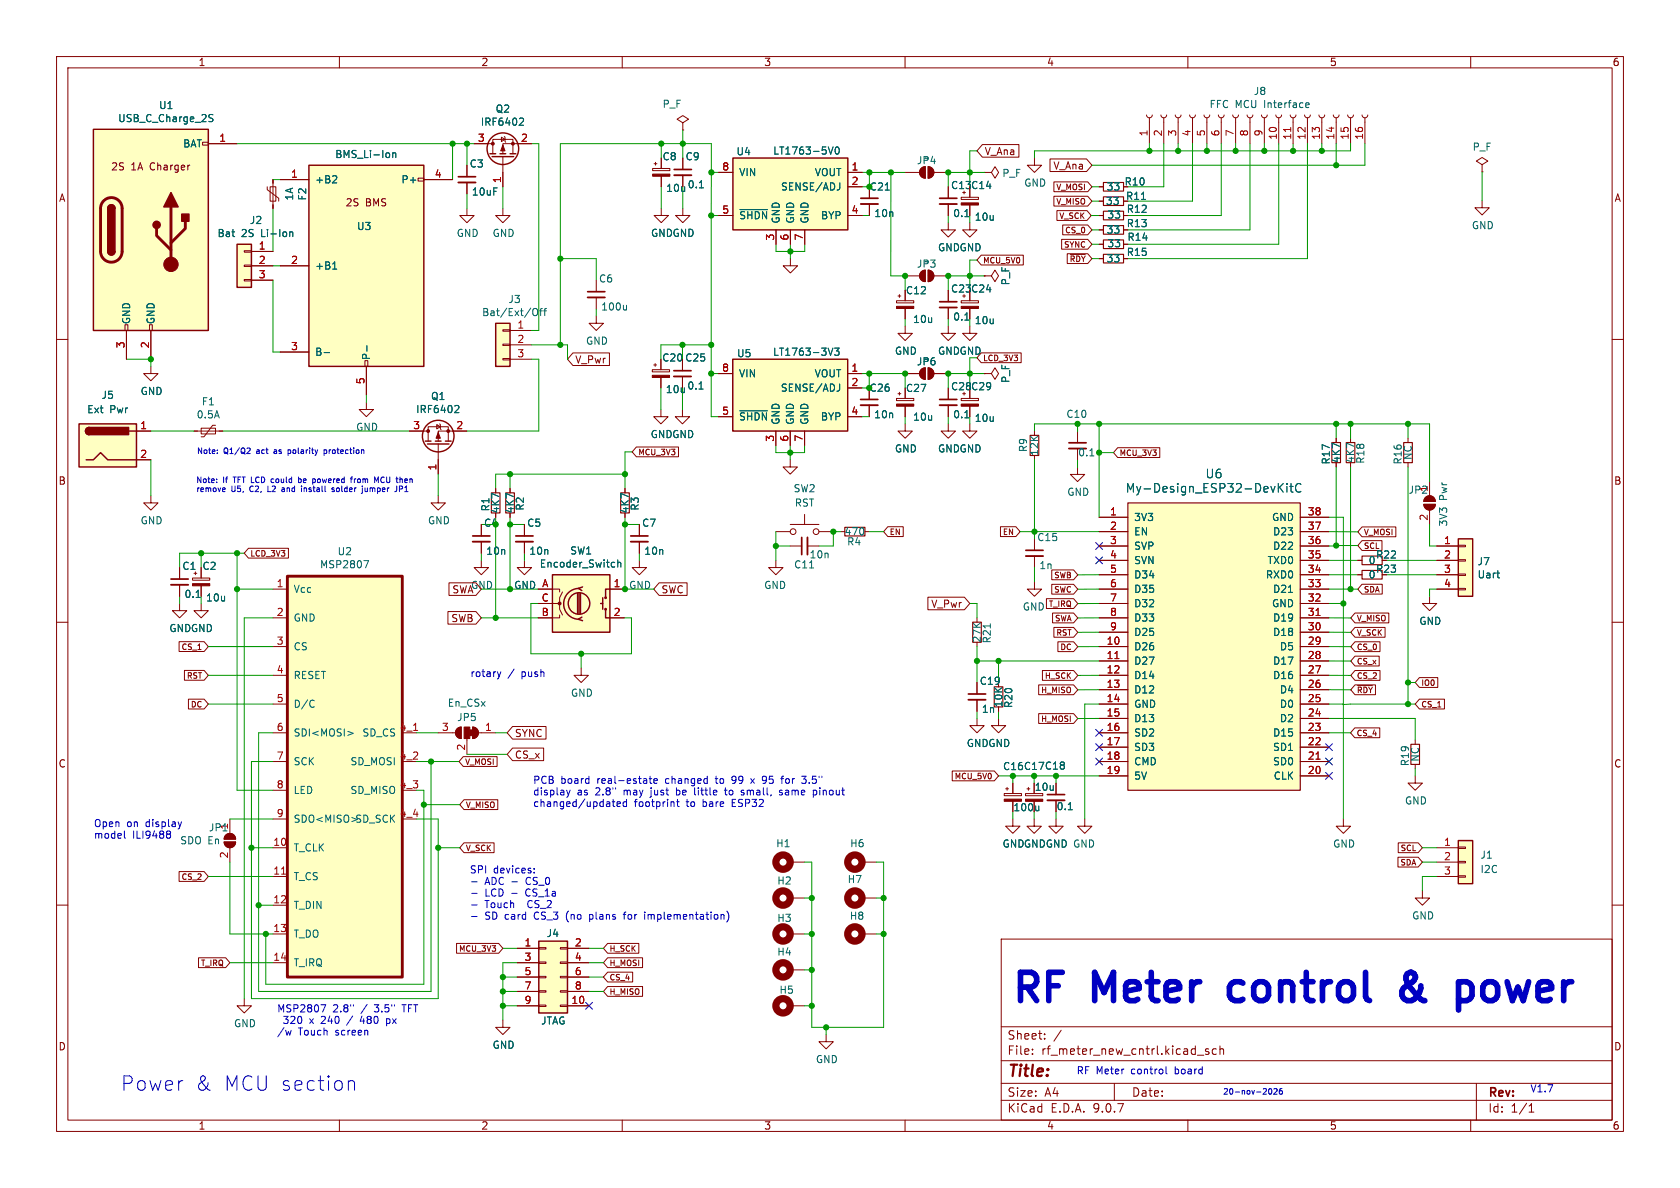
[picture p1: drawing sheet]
<svg xmlns="http://www.w3.org/2000/svg" width="297mm" height="210mm" viewBox="0 0 297 210" stroke-linecap="round" stroke-linejoin="round" font-family="sans-serif">
<defs><g id="words">
<g font-size="7" fill="#0000c2">
<text x="178.6" y="177.6">RF</text>
<text x="193.7" y="177.6">Meter</text>
<text x="219.7" y="177.6">control</text>
<text x="252" y="177.6">&amp;</text>
<text x="264" y="177.6">power</text>
</g>
<g font-size="3.5" fill="#0000c2">
<text x="21.2" y="193">Power</text>
<text x="34.3" y="193">&amp;</text>
<text x="39.4" y="193">MCU section</text>
</g>
<text font-size="2.8" fill="#840000" x="178" y="190.9">Title:</text>
<g font-size="2.1" fill="#006464">
<text x="198.9" y="87.3">My-Design_ESP32-DevKitC</text>
<text x="213" y="84.8">U6</text>
</g>
<g font-size="2.1" fill="#840000">
<text x="178" y="184">Sheet:</text>
<text x="178" y="186.7">File:</text>
<text x="184.1" y="186.7">rf_meter_new_cntrl.kicad_sch</text>
<text x="178" y="196.9">KiCad</text>
<text x="178" y="194.1">Size:</text>
<text x="184.7" y="194.1">A4</text>
<text x="185.7" y="196.9">E.D.A.</text>
<text x="193.3" y="196.9">9.0.7</text>
<text x="200" y="194.1">Date:</text>
<text x="263" y="194.3">Rev:</text>
<text x="263" y="196.9">Id:</text>
<text x="267.1" y="196.9">1/1</text>
</g>
<g font-size="1.8" fill="#840000">
<text x="35" y="11.9">1</text>
<text x="85" y="11.9">2</text>
<text x="135" y="11.9">3</text>
<text x="185" y="11.9">4</text>
<text x="235" y="11.9">5</text>
<text x="285" y="11.9">6</text>
<text x="174" y="27.6">V_Ana</text>
<text x="10.3" y="35.9">A</text>
<text x="19.6" y="30.3">2S</text>
<text x="23.1" y="30.3">1A</text>
<text x="26.6" y="30.3">Charger</text>
<text x="186.1" y="30.2">V_Ana</text>
<text x="198.7" y="33">R10</text>
<text x="199" y="35.5">R11</text>
<text x="285.3" y="35.9">A</text>
<text x="61" y="36.7">2S</text>
<text x="64.6" y="36.7">BMS</text>
<text x="101.6" y="64.5">V_Pwr</text>
<text x="10.3" y="85.9">B</text>
<text x="285.3" y="85.9">B</text>
<text x="243.2" y="101.5">R23</text>
<text x="243.2" y="98.9">R22</text>
<text x="79.9" y="105.1">SWA</text>
<text x="83.2" y="104.3">GND</text>
<text x="116.8" y="105.1">SWC</text>
<text x="164.5" y="107.6">V_Pwr</text>
<text x="79.7" y="110.2">SWB</text>
<text x="90.9" y="130.5">SYNC</text>
<text x="10.3" y="135.9">C</text>
<text x="90.9" y="134.3">CS_x</text>
<text x="285.3" y="135.9">C</text>
<text x="182.8" y="140">10u</text>
<text x="10.3" y="185.9">D</text>
<text x="285.3" y="185.9">D</text>
<text x="35" y="199.9">1</text>
<text x="85" y="199.9">2</text>
<text x="135" y="199.9">3</text>
<text x="185" y="199.9">4</text>
<text x="235" y="199.9">5</text>
<text x="285" y="199.9">6</text>
</g>
<g font-size="1.8" fill="#006464">
<text x="221.6" y="17">J8</text>
<text x="20.8" y="21.8">USB_C_Charge_2S</text>
<text x="28" y="19.5">U1</text>
<text x="84.9" y="22.4">IRF6402</text>
<text x="87.5" y="20.1">Q2</text>
<text x="117" y="19.3">P_F</text>
<text x="213.7" y="19.3">FFC MCU Interface</text>
<text x="32.3" y="26.3">BAT</text>
<text x="59.2" y="28.1">BMS_Li-Ion</text>
<text x="82.9" y="29.8">C3</text>
<text x="117" y="28.5">C8</text>
<text x="121.1" y="28.5">C9</text>
<text x="130.1" y="27.7">U4</text>
<text x="136.6" y="27.5">LT1763-5V0</text>
<text x="162" y="29.2">JP4</text>
<text x="163.3" y="28.8">~</text>
<text x="260.2" y="26.8">P_F</text>
<text x="52" y="35.5" transform="rotate(-90 52 35.5)">1A</text>
<text x="54.3" y="35.5" transform="rotate(-90 54.3 35.5)">F2</text>
<text x="55.6" y="32.6">+B2</text>
<text x="70.9" y="32.6">P+</text>
<text x="83.3" y="34.8">10uF</text>
<text x="117.7" y="34.1">10u</text>
<text x="121.5" y="33.5">0.1</text>
<text x="130.6" y="31.3">VIN</text>
<text x="138" y="33.9">SENSE/ADJ</text>
<text x="144" y="31.3">VOUT</text>
<text x="168" y="33.6">C13 C14</text>
<text x="177.1" y="31.5">P_F</text>
<text x="181" y="33.2">GND</text>
<text x="195.5" y="33.9">33</text>
<text x="44.1" y="39.8">J2</text>
<text x="63" y="40.9">U3</text>
<text x="130.6" y="39">~{SHDN}</text>
<text x="138.1" y="39.6" transform="rotate(-90 138.1 39.6)">GND</text>
<text x="140.6" y="39.6" transform="rotate(-90 140.6 39.6)">GND</text>
<text x="143.1" y="39.6" transform="rotate(-90 143.1 39.6)">GND</text>
<text x="145" y="39">BYP</text>
<text x="154.5" y="38.6">10n</text>
<text x="168.4" y="38.6">0.1</text>
<text x="172.2" y="39.2">10u</text>
<text x="195.4" y="36.4">33</text>
<text x="195.5" y="41.5">33</text>
<text x="195.7" y="38.8">33</text>
<text x="199.1" y="40.4">R13</text>
<text x="199.1" y="37.8">R12</text>
<text x="260.1" y="40.7">GND</text>
<text x="38.4" y="42.1">Bat</text>
<text x="42.7" y="42.1">2S</text>
<text x="46.3" y="42.1">Li-Ion</text>
<text x="55.6" y="47.9">+B1</text>
<text x="80.6" y="42.1">GND</text>
<text x="87" y="42.1">GND</text>
<text x="115" y="42.1">GNDGND</text>
<text x="162" y="47.5">JP3</text>
<text x="163.3" y="47.1">~</text>
<text x="165.7" y="44.6">GNDGND</text>
<text x="195.5" y="46.6">33</text>
<text x="195.7" y="43.9">33</text>
<text x="199.1" y="45.4">R15</text>
<text x="199.2" y="42.8">R14</text>
<text x="89.8" y="53.8">J3</text>
<text x="105.8" y="50.1">C6</text>
<text x="160.1" y="52.2">C12</text>
<text x="168" y="51.9">C23 C24</text>
<text x="178.7" y="50.5" transform="rotate(-90 178.7 50.5)">P_F</text>
<text x="23.2" y="57.4" transform="rotate(-90 23.2 57.4)">GND</text>
<text x="27.5" y="57.4" transform="rotate(-90 27.5 57.4)">GND</text>
<text x="85.1" y="56.1">Bat/Ext/Off</text>
<text x="106.2" y="55.1">100u</text>
<text x="161.3" y="57.3">10u</text>
<text x="168.4" y="56.9">0.1</text>
<text x="172.2" y="57.5">10u</text>
<text x="55.6" y="63.1">B-</text>
<text x="65.6" y="63.8" transform="rotate(-90 65.6 63.8)">P-</text>
<text x="103.5" y="61.1">GND</text>
<text x="117" y="64.1">C20</text>
<text x="121" y="64.1">C25</text>
<text x="130.2" y="63.3">U5</text>
<text x="136.6" y="63.1">LT1763-3V3</text>
<text x="158.1" y="62.9">GND</text>
<text x="162" y="64.8">JP6</text>
<text x="163.3" y="64.4">~</text>
<text x="165.7" y="62.9">GNDGND</text>
<text x="17.9" y="70.7">J5</text>
<text x="24.8" y="70">GND</text>
<text x="35.6" y="71.9">F1</text>
<text x="76.1" y="70.9">Q1</text>
<text x="117.6" y="69.7">10u</text>
<text x="121.4" y="69.1">0.1</text>
<text x="130.6" y="66.9">VIN</text>
<text x="137.9" y="69.4">SENSE/ADJ</text>
<text x="143.9" y="66.9">VOUT</text>
<text x="160.1" y="69.5">C27</text>
<text x="168" y="69.2">C28 C29</text>
<text x="178.7" y="67.8" transform="rotate(-90 178.7 67.8)">P_F</text>
<text x="15.3" y="73.3">Ext</text>
<text x="19.4" y="73.3">Pwr</text>
<text x="34.7" y="74.2">0.5A</text>
<text x="62.9" y="76.4">GND</text>
<text x="73.5" y="73.2">IRF6402</text>
<text x="114.9" y="77.6">GNDGND</text>
<text x="130.6" y="74.5">~{SHDN}</text>
<text x="138" y="75.2" transform="rotate(-90 138 75.2)">GND</text>
<text x="140.6" y="75.2" transform="rotate(-90 140.6 75.2)">GND</text>
<text x="143.1" y="75.2" transform="rotate(-90 143.1 75.2)">GND</text>
<text x="145" y="74.5">BYP</text>
<text x="154.4" y="74.1">10n</text>
<text x="161.3" y="74.6">10u</text>
<text x="168.4" y="74.1">0.1</text>
<text x="172.2" y="74.8">10u</text>
<text x="188.4" y="74.1">C10</text>
<text x="158.1" y="80.2">GND</text>
<text x="165.7" y="80.2">GNDGND</text>
<text x="181.8" y="80" transform="rotate(-90 181.8 80)">R9</text>
<text x="183.7" y="80.7" transform="rotate(-90 183.7 80.7)">12K</text>
<text x="190.5" y="80.9">0.1</text>
<text x="235.3" y="82.2" transform="rotate(-90 235.3 82.2)">R17</text>
<text x="237.1" y="82" transform="rotate(-90 237.1 82)">4K7</text>
<text x="239.6" y="82" transform="rotate(-90 239.6 82)">4K7</text>
<text x="241.4" y="82.1" transform="rotate(-90 241.4 82.1)">R18</text>
<text x="248" y="82.2" transform="rotate(-90 248 82.2)">R16</text>
<text x="249.8" y="81.4" transform="rotate(-90 249.8 81.4)">NC</text>
<text x="140.2" y="87.2">SW2</text>
<text x="140.4" y="89.8">RST</text>
<text x="188.6" y="87.9">GND</text>
<text x="248.9" y="87.5">JP2</text>
<text x="252.5" y="87.1" transform="rotate(-90 252.5 87.1)">1</text>
<text x="256" y="88.5" transform="rotate(-90 256 88.5)">Pwr</text>
<text x="24.8" y="92.9">GND</text>
<text x="75.6" y="92.9">GND</text>
<text x="86.7" y="90.5" transform="rotate(-90 86.7 90.5)">R1</text>
<text x="88.5" y="90.8" transform="rotate(-90 88.5 90.8)">4K7</text>
<text x="91" y="90.8" transform="rotate(-90 91 90.8)">4K7</text>
<text x="92.8" y="90.4" transform="rotate(-90 92.8 90.4)">R2</text>
<text x="93.1" y="93.3">C5</text>
<text x="111.4" y="90.8" transform="rotate(-90 111.4 90.8)">4K7</text>
<text x="113.1" y="90.4" transform="rotate(-90 113.1 90.4)">R3</text>
<text x="113.4" y="93.3">C7</text>
<text x="149.2" y="94.8">470</text>
<text x="200.4" y="92.3">3V3</text>
<text x="200.4" y="94.8">EN</text>
<text x="224.8" y="92.3">GND</text>
<text x="225" y="94.8">D23</text>
<text x="256" y="93.2" transform="rotate(-90 256 93.2)">3V3</text>
<text x="32.1" y="100.9">C1</text>
<text x="35.7" y="100.9">C2</text>
<text x="56.5" y="100.7">MSP2807</text>
<text x="59.6" y="98.3">U2</text>
<text x="85.9" y="98.3">10n</text>
<text x="93.5" y="98.3">10n</text>
<text x="95.3" y="100.5">Encoder_Switch</text>
<text x="100.7" y="98.2">SW1</text>
<text x="113.8" y="98.3">10n</text>
<text x="140.3" y="100.7">C11</text>
<text x="143" y="98.9">10n</text>
<text x="149.7" y="96.6">R4</text>
<text x="183.7" y="100.8">1n</text>
<text x="200.4" y="97.4">SVP</text>
<text x="200.4" y="99.9">SVN</text>
<text x="224" y="99.9">TXD0</text>
<text x="225" y="97.4">D22</text>
<text x="241.9" y="99.9">0</text>
<text x="261.1" y="100.1">J7</text>
<text x="32.5" y="105.9">0.1</text>
<text x="36.3" y="106.5">10u</text>
<text x="51.8" y="105">Vcc</text>
<text x="90.8" y="104.3">GND A</text>
<text x="111.1" y="104.3">GND</text>
<text x="135" y="104.3">GND</text>
<text x="200.4" y="102.5">D34</text>
<text x="200.4" y="105">D35</text>
<text x="200.4" y="107.5">D32</text>
<text x="223.7" y="102.5">RXD0</text>
<text x="224.8" y="107.5">GND</text>
<text x="225" y="105">D21</text>
<text x="241.9" y="102.5">0</text>
<text x="261.1" y="102.4">Uart</text>
<text x="29.8" y="111.9">GNDGND</text>
<text x="51.8" y="110.1">GND</text>
<text x="173.6" y="113.7" transform="rotate(-90 173.6 113.7)">27K</text>
<text x="175.4" y="113.8" transform="rotate(-90 175.4 113.8)">R21</text>
<text x="180.7" y="108.1">GND</text>
<text x="200.4" y="110.1">D33</text>
<text x="200.4" y="112.6">D25</text>
<text x="225" y="110.1">D19</text>
<text x="225" y="112.6">D18</text>
<text x="250.8" y="110.7">GND</text>
<text x="51.8" y="115.2">CS</text>
<text x="200.4" y="115.2">D26</text>
<text x="200.4" y="117.7">D27</text>
<text x="225" y="117.7">D17</text>
<text x="226.2" y="115.2">D5</text>
<text x="51.8" y="120.2">RESET</text>
<text x="51.8" y="125.3">D/C</text>
<text x="79.1" y="125.1">En_CSx</text>
<text x="100.8" y="123.4">GND</text>
<text x="173.1" y="121.3">C19</text>
<text x="177.4" y="125.1" transform="rotate(-90 177.4 125.1)">10K</text>
<text x="179.2" y="125.3" transform="rotate(-90 179.2 125.3)">R20</text>
<text x="200.4" y="120.2">D14</text>
<text x="200.4" y="122.8">D12</text>
<text x="200.4" y="125.3">GND</text>
<text x="225" y="120.2">D16</text>
<text x="226.2" y="122.8">D4</text>
<text x="226.2" y="125.3">D0</text>
<text x="51.8" y="130.4">SDI&lt;MOSI&gt;</text>
<text x="64" y="130.4">SD_CS</text>
<text x="80.7" y="127.7">JP5</text>
<text x="173.5" y="126.2">1n</text>
<text x="200.4" y="127.9">D13</text>
<text x="200.4" y="130.4">SD2</text>
<text x="225" y="130.4">D15</text>
<text x="226.2" y="127.9">D2</text>
<text x="51.8" y="135.5">SCK</text>
<text x="61.9" y="135.5">SD_MOSI</text>
<text x="170.8" y="132.3">GNDGND</text>
<text x="177.2" y="136.3">C16 C17 C18</text>
<text x="200.4" y="132.9">SD3</text>
<text x="200.4" y="135.5">CMD</text>
<text x="225" y="132.9">SD1</text>
<text x="225" y="135.5">SD0</text>
<text x="249.3" y="135.6" transform="rotate(-90 249.3 135.6)">R19</text>
<text x="251.1" y="134.8" transform="rotate(-90 251.1 134.8)">NC</text>
<text x="51.8" y="140.6">LED</text>
<text x="61.9" y="140.6">SD_MISO</text>
<text x="179.1" y="143.6">100u</text>
<text x="186.7" y="143.4">0.1</text>
<text x="200.4" y="138">5V</text>
<text x="225.1" y="138">CLK</text>
<text x="248.3" y="142.4">GND</text>
<text x="31.8" y="149.5">SDO En</text>
<text x="36.8" y="147.2">JP1</text>
<text x="40.4" y="146.8" transform="rotate(-90 40.4 146.8)">1</text>
<text x="51.8" y="145.6">SDO&lt;MISO&gt; SD_SCK</text>
<text x="137.1" y="150">H1</text>
<text x="150.2" y="150">H6</text>
<text x="51.8" y="150.7">T_CLK</text>
<text x="51.8" y="155.8">T_CS</text>
<text x="177.1" y="150">GNDGNDGND GND</text>
<text x="177.1" y="150">GNDGNDGND</text>
<text x="235.6" y="150">GND</text>
<text x="261.6" y="152">J1</text>
<text x="261.6" y="154.5">I2C</text>
<text x="51.8" y="160.9">T_DIN</text>
<text x="137.3" y="156.6">H2</text>
<text x="149.8" y="156.3">H7</text>
<text x="51.8" y="166">T_DO</text>
<text x="96.5" y="165.9">J4</text>
<text x="137.3" y="163.2">H3</text>
<text x="150.1" y="162.8">H8</text>
<text x="249.6" y="162.7">GND</text>
<text x="51.8" y="171">T_IRQ</text>
<text x="137.3" y="169.1">H4</text>
<text x="137.7" y="175.9">H5</text>
<text x="41.3" y="181.8">GND</text>
<text x="87" y="185.6">GND</text>
<text x="95.6" y="181.3">JTAG</text>
<text x="144.1" y="188.1">GND</text>
</g>
<g font-size="1.8" fill="#a90000">
<text x="38.7" y="25.1">1</text>
<text x="84.4" y="25.1">3</text>
<text x="92" y="25.1">2</text>
<text x="202.9" y="24.2" transform="rotate(-90 202.9 24.2)">1</text>
<text x="205.5" y="24.2" transform="rotate(-90 205.5 24.2)">2</text>
<text x="208" y="24.2" transform="rotate(-90 208 24.2)">3</text>
<text x="210.6" y="24.2" transform="rotate(-90 210.6 24.2)">4</text>
<text x="213.1" y="24.2" transform="rotate(-90 213.1 24.2)">5</text>
<text x="215.6" y="24.2" transform="rotate(-90 215.6 24.2)">6</text>
<text x="218.2" y="24.2" transform="rotate(-90 218.2 24.2)">7</text>
<text x="220.7" y="24.2" transform="rotate(-90 220.7 24.2)">8</text>
<text x="223.3" y="24.2" transform="rotate(-90 223.3 24.2)">9</text>
<text x="225.8" y="24.8" transform="rotate(-90 225.8 24.8)">10</text>
<text x="228.3" y="24.8" transform="rotate(-90 228.3 24.8)">11</text>
<text x="230.9" y="24.8" transform="rotate(-90 230.9 24.8)">12</text>
<text x="233.4" y="24.8" transform="rotate(-90 233.4 24.8)">13</text>
<text x="236" y="24.8" transform="rotate(-90 236 24.8)">14</text>
<text x="238.5" y="24.8" transform="rotate(-90 238.5 24.8)">15</text>
<text x="241" y="24.8" transform="rotate(-90 241 24.8)">16</text>
<text x="51.4" y="31.5">1</text>
<text x="76.8" y="31.5">4</text>
<text x="88.6" y="32.5" transform="rotate(-90 88.6 32.5)">1</text>
<text x="127.6" y="30.2">8</text>
<text x="150.5" y="30.2">1</text>
<text x="150.5" y="32.8">2</text>
<text x="127.6" y="37.8">5</text>
<text x="150.5" y="37.8">4</text>
<text x="45.6" y="44.2">1</text>
<text x="45.6" y="46.7">2</text>
<text x="51.4" y="46.7">2</text>
<text x="136.9" y="42.6" transform="rotate(-90 136.9 42.6)">3</text>
<text x="139.5" y="42.6" transform="rotate(-90 139.5 42.6)">6</text>
<text x="142" y="42.6" transform="rotate(-90 142 42.6)">7</text>
<text x="45.6" y="49.3">3</text>
<text x="91.4" y="58.2">1</text>
<text x="22.1" y="61.7" transform="rotate(-90 22.1 61.7)">3</text>
<text x="26.4" y="61.7" transform="rotate(-90 26.4 61.7)">2</text>
<text x="51.4" y="62">3</text>
<text x="91.4" y="60.7">2</text>
<text x="91.4" y="63.2">3</text>
<text x="127.6" y="65.8">8</text>
<text x="150.4" y="65.8">1</text>
<text x="64.5" y="68" transform="rotate(-90 64.5 68)">5</text>
<text x="150.4" y="68.3">2</text>
<text x="24.7" y="75.9">1</text>
<text x="73" y="75.9">3</text>
<text x="80.6" y="75.9">2</text>
<text x="127.6" y="73.4">5</text>
<text x="150.4" y="73.4">4</text>
<text x="24.7" y="81">2</text>
<text x="77.2" y="83.3" transform="rotate(-90 77.2 83.3)">1</text>
<text x="136.9" y="78.2" transform="rotate(-90 136.9 78.2)">3</text>
<text x="139.4" y="78.2" transform="rotate(-90 139.4 78.2)">6</text>
<text x="142" y="78.2" transform="rotate(-90 142 78.2)">7</text>
<text x="196.1" y="91.2">1</text>
<text x="196.1" y="93.7">2</text>
<text x="231.1" y="91.2">38</text>
<text x="231.1" y="93.7">37</text>
<text x="252.5" y="92.1" transform="rotate(-90 252.5 92.1)">2</text>
<text x="196.1" y="96.3">3</text>
<text x="196.1" y="98.8">4</text>
<text x="196.1" y="101.3">5</text>
<text x="231.1" y="96.3">36</text>
<text x="231.1" y="98.8">35</text>
<text x="231.1" y="101.3">34</text>
<text x="255.2" y="96.3">1</text>
<text x="255.2" y="98.8">2</text>
<text x="255.2" y="101.3">3</text>
<text x="48.8" y="103.9">1</text>
<text x="95.7" y="106.4">C</text>
<text x="108.4" y="103.9">1</text>
<text x="196.1" y="103.9">6</text>
<text x="196.1" y="106.4">7</text>
<text x="231.1" y="103.9">33</text>
<text x="231.1" y="106.4">32</text>
<text x="255.2" y="103.9">4</text>
<text x="48.8" y="109">2</text>
<text x="95.7" y="109">B</text>
<text x="108.4" y="109">2</text>
<text x="196.1" y="109">8</text>
<text x="196.1" y="111.5">9</text>
<text x="231.1" y="109">31</text>
<text x="231.1" y="111.5">30</text>
<text x="48.8" y="114">3</text>
<text x="48.8" y="119.1">4</text>
<text x="195.5" y="114">10</text>
<text x="195.5" y="116.6">11</text>
<text x="195.5" y="119.1">12</text>
<text x="231.1" y="114">29</text>
<text x="231.1" y="116.6">28</text>
<text x="231.1" y="119.1">27</text>
<text x="48.8" y="124.2">5</text>
<text x="195.5" y="121.7">13</text>
<text x="195.5" y="124.2">14</text>
<text x="231.1" y="121.7">26</text>
<text x="231.1" y="124.2">25</text>
<text x="48.8" y="129.3">6</text>
<text x="70.6" y="129.3">4_1</text>
<text x="78" y="129.3">3</text>
<text x="85.7" y="129.3">1</text>
<text x="195.5" y="126.7">15</text>
<text x="195.5" y="129.3">16</text>
<text x="195.5" y="131.8">17</text>
<text x="231.1" y="126.7">24</text>
<text x="231.1" y="129.3">23</text>
<text x="231.1" y="131.8">22</text>
<text x="48.8" y="134.4">7</text>
<text x="70.6" y="134.4">4_2</text>
<text x="82.3" y="132.8" transform="rotate(-90 82.3 132.8)">2</text>
<text x="195.5" y="134.4">18</text>
<text x="195.5" y="136.9">19</text>
<text x="231.1" y="134.4">21</text>
<text x="231.1" y="136.9">20</text>
<text x="48.8" y="139.4">8</text>
<text x="70.6" y="139.4">4_3</text>
<text x="48.2" y="149.6">10</text>
<text x="48.8" y="144.5">9</text>
<text x="70.6" y="144.5">4_4</text>
<text x="255.2" y="149.6">1</text>
<text x="40.4" y="151.8" transform="rotate(-90 40.4 151.8)">2</text>
<text x="48.2" y="154.7">11</text>
<text x="255.2" y="152.1">2</text>
<text x="255.2" y="154.7">3</text>
<text x="48.2" y="159.8">12</text>
<text x="48.2" y="164.8">13</text>
<text x="92.6" y="167.4">1</text>
<text x="101.5" y="167.4">2</text>
<text x="48.2" y="169.9">14</text>
<text x="92.6" y="169.9">3</text>
<text x="92.6" y="172.5">5</text>
<text x="101.5" y="169.9">4</text>
<text x="101.5" y="172.5">6</text>
<text x="92.6" y="175">7</text>
<text x="92.6" y="177.5">9</text>
<text x="100.9" y="177.5">10</text>
<text x="101.5" y="175">8</text>
</g>
<g font-size="1.8" fill="#009600">
<text x="153.7" y="33.9">C21</text>
<text x="153.7" y="69.4">C26</text>
<text x="85.5" y="93.3">C4</text>
<text x="183.3" y="95.9">C15</text>
</g>
<g font-size="1.8" fill="#0000c2">
<text x="83.1" y="119.8">rotary</text>
<text x="89.8" y="119.8">/</text>
<text x="92.3" y="119.8">push</text>
<text x="94.2" y="138.6">PCB</text>
<text x="94.2" y="140.7">display</text>
<text x="94.2" y="142.7">changed/updated</text>
<text x="99.1" y="138.6">board</text>
<text x="102" y="140.7">as</text>
<text x="105.4" y="140.7">2.8&quot;</text>
<text x="105.7" y="138.6">real-estate</text>
<text x="110.5" y="140.7">may</text>
<text x="112.1" y="142.7">footprint</text>
<text x="115.5" y="140.7">just</text>
<text x="117.9" y="138.6">changed</text>
<text x="120.2" y="140.7">be</text>
<text x="121.5" y="142.7">to</text>
<text x="123.6" y="140.7">little</text>
<text x="124.5" y="142.7">bare</text>
<text x="127" y="138.6">to</text>
<text x="129.3" y="140.7">to</text>
<text x="129.9" y="142.7">ESP32</text>
<text x="130.1" y="138.6">99</text>
<text x="132.3" y="140.7">small,</text>
<text x="133.7" y="138.6">x</text>
<text x="135.9" y="138.6">95</text>
<text x="139.3" y="140.7">same</text>
<text x="139.4" y="138.6">for</text>
<text x="143.3" y="138.6">3.5&quot;</text>
<text x="145.4" y="140.7">pinout</text>
<text x="16.5" y="146.3">Open</text>
<text x="16.5" y="148.3">model</text>
<text x="22.4" y="146.3">on</text>
<text x="23.4" y="148.3">ILI9488</text>
<text x="25.9" y="146.3">display</text>
<text x="83" y="154.5">SPI</text>
<text x="87.2" y="154.5">devices:</text>
<text x="85.7" y="156.5">ADC -</text>
<text x="85.7" y="158.6">LCD -</text>
<text x="85.7" y="160.6">Touch</text>
<text x="93.2" y="158.6">CS_1a</text>
<text x="93.3" y="156.5">CS_0</text>
<text x="93.6" y="160.6">CS_2</text>
<text x="85.7" y="162.7">SD card</text>
<text x="94.7" y="162.7">CS_3</text>
<text x="100.5" y="162.7">(no</text>
<text x="104.9" y="162.7">plans</text>
<text x="111.2" y="162.7">for</text>
<text x="115" y="162.7">implementation)</text>
<text x="48.9" y="179">MSP2807</text>
<text x="58.8" y="179">2.8&quot;</text>
<text x="64" y="179">/</text>
<text x="66.5" y="179">3.5&quot;</text>
<text x="71.7" y="179">TFT</text>
<text x="48.9" y="183.1">/w</text>
<text x="50.1" y="181.1">320</text>
<text x="52.7" y="183.1">Touch</text>
<text x="54.9" y="181.1">x</text>
<text x="57.1" y="181.1">240</text>
<text x="59.4" y="183.1">screen</text>
<text x="61.9" y="181.1">/</text>
<text x="64.4" y="181.1">480</text>
<text x="69.2" y="181.1">px</text>
<text x="190.2" y="190">RF Meter</text>
<text x="200.1" y="190">control</text>
<text x="208" y="190">board</text>
<text x="270.5" y="193.2">V1.7</text>
</g>
<g font-size="1.4" fill="#840000">
<text x="186.6" y="33.8">V_MOSI</text>
<text x="186.6" y="36.4">V_MISO</text>
<text x="187.1" y="38.9">V_SCK</text>
<text x="188.2" y="41.4">CS_0</text>
<text x="173.7" y="46.8">MCU_5V0</text>
<text x="188" y="44">SYNC</text>
<text x="189" y="46.5">~{RDY}</text>
<text x="173.7" y="64">LCD_3V3</text>
<text x="112.8" y="80.7">MCU_3V3</text>
<text x="197.8" y="80.8">MCU_3V3</text>
<text x="157.2" y="94.8">EN</text>
<text x="177.2" y="94.8">EN</text>
<text x="241" y="94.8">V_MOSI</text>
<text x="44.2" y="98.6">LCD_3V3</text>
<text x="185.3" y="107.5">T_IRQ</text>
<text x="186.2" y="105">SWC</text>
<text x="186.2" y="102.4">SWB</text>
<text x="241" y="104.9">SDA</text>
<text x="186.4" y="110">SWA</text>
<text x="186.6" y="112.6">RST</text>
<text x="239.8" y="112.6">V_SCK</text>
<text x="239.8" y="110">V_MISO</text>
<text x="31.9" y="115.1">CS_1</text>
<text x="187.3" y="115.1">DC</text>
<text x="239.8" y="117.7">CS_x</text>
<text x="239.8" y="115.1">CS_0</text>
<text x="32.9" y="120.2">RST</text>
<text x="33.6" y="125.3">DC</text>
<text x="183.9" y="122.7">H_MISO</text>
<text x="184.6" y="120.2">H_SCK</text>
<text x="239.8" y="122.7">~{RDY}</text>
<text x="239.8" y="120.2">CS_2</text>
<text x="251.2" y="125.3">CS_1</text>
<text x="251.2" y="121.4">IO0</text>
<text x="183.9" y="127.8">H_MOSI</text>
<text x="239.8" y="130.3">CS_4</text>
<text x="82.1" y="135.4">V_MOSI</text>
<text x="168.6" y="138">MCU_5V0</text>
<text x="82.3" y="143">V_MISO</text>
<text x="31.9" y="155.7">CS_2</text>
<text x="82.3" y="150.7">V_SCK</text>
<text x="247.4" y="153.2">SDA</text>
<text x="247.5" y="150.7">SCL</text>
<text x="35.4" y="171">T_IRQ</text>
<text x="81" y="168.4">MCU_3V3</text>
<text x="107.7" y="171">H_MOSI</text>
<text x="107.7" y="168.4">H_SCK</text>
<text x="107.7" y="173.5">CS_4</text>
<text x="107.7" y="176.1">H_MISO</text>
</g>
<g font-size="1.4" fill="#0000c2">
<text x="34.7" y="80.3">Note:</text>
<text x="39.6" y="80.3">Q1/Q2</text>
<text x="45.6" y="80.3">act</text>
<text x="48.9" y="80.3">as</text>
<text x="51.6" y="80.3">polarity</text>
<text x="58.3" y="80.3">protection</text>
<text x="34.6" y="85.4">Note:</text>
<text x="34.6" y="87">remove</text>
<text x="39.5" y="85.4">If</text>
<text x="40.9" y="87">U5,</text>
<text x="41.5" y="85.4">TFT LCD</text>
<text x="44.4" y="87">C2,</text>
<text x="47.8" y="87">L2</text>
<text x="48.7" y="85.4">could</text>
<text x="50.6" y="87">and</text>
<text x="53.7" y="85.4">be</text>
<text x="54.3" y="87">install</text>
<text x="56.5" y="85.4">powered</text>
<text x="59.9" y="87">solder</text>
<text x="63.6" y="85.4">from</text>
<text x="65.5" y="87">jumper</text>
<text x="68" y="85.4">MCU</text>
<text x="71.6" y="87">JP1</text>
<text x="72.1" y="85.4">then</text>
<text x="216.2" y="193.6">20-nov-2026</text>
</g>
<text font-size="1.4" fill="#006464" x="241" y="97.2">SCL</text>
</g></defs>
<g fill="none" stroke="#840000" stroke-width=".18">
<path d="M10 10h277v190h-277zM12 12h273v186h-273zM60 10v2M110 10v2M160 10v2M210 10v2M260 10v2M88.9 36.8v1.3h1.3l-1.3 1.3-1.3-1.3h1.3M115.4 29.8h3v.4h-3zM115.6 28.9h.5M115.9 28.7v.5M116.9 36.8v1.3h1.3l-1.3 1.3-1.3-1.3h1.3"/>
<path d="M116.9 27.9v1.9M116.9 31.2v1.8M167.6 39.4v1.2h1.3l-1.3 1.3-1.2-1.3h1.2M194.3 40.6h.8M198.6 40.6h.8M10 60h2M285 60h2M10 110h2M285 110h2M10 160h2M177 166h108v32h-108zM285 160h2"/>
<path d="M60 198v2M110 198v2M160 198v2M177 194.5h108M177 191.5h108M177 187.5h108M177 181.5h108M182.5 186.3v.1M182.5 185.5v.1M184.7 183.6v.1M184.7 182.8v.1M187.6 182.1l-1.3 2"/>
<path d="M197 191.5v3M210 198v2M211.7 186.5h1.1M213.7 185.5l-.4-.1-.2 .2 .1 .2 .5 .2v.3h-.6M215 185.5l-.4-.1-.3 .3v.4l.2 .2h.5M215.7 185.5l.2-.1 .3 .1 .1 .9M215.7 184.9v1.5M260 198v2M261 191.5v6.5M270.3 196.6h.9M270.3 195.5l.4-.4v1.5"/>
</g>
<path d="M115.4 30.8h3v.4h-3z" fill="#840000" stroke="#840000" stroke-width=".18"/>
<path d="M195.1 39.9h3.5v1.5h-3.5z" fill="none" stroke="#840000" stroke-width=".2"/>
<path d="M16.5 22.9h20.3v35.5h-20.3z" fill="#ffffc2"/>
<path d="M16.5 22.9h20.3v35.5h-20.3zM19 36.8a.64 .64 0 0 1 .7-.6 .64 .64 0 0 1 .6 .6M19 44.5a.64 .64 0 0 0 .7 .6 .64 .64 0 0 0 .6-.6" fill="none" stroke="#840000" stroke-width=".25"/>
<path d="M18.3 35.5a1.9 1.9 0 0 1 2.1-.4 1.9 1.9 0 0 1 1.2 1.7v7.7a1.91 1.91 0 0 1-1.9 1.8 1.91 1.91 0 0 1-1.9-1.8v-7.8l.2-.7zM30.2 36.6v10.1M32.8 39.1v1.3l-2.6 2.5M27.7 40.4v1.3l2.5 2.5" fill="none" stroke="#840000" stroke-width=".51"/>
<g fill="#840000" stroke="#840000" stroke-width=".25">
<path d="M19 36.8h1.3v7.7h-1.3z"/>
<path d="M19.2 36.4a.64 .64 0 0 1 .7-.2 .64 .64 0 0 1 .4 .6h-1.3z"/>
<path d="M19 44.5h1.3a.64 .64 0 0 1-.6 .6 .64 .64 0 0 1-.7-.6z"/>
<path d="M30.2 34l1.3 2.6h-2.5z"/>
<path d="M32.1 37.8h1.3v1.3h-1.3z"/>
<circle cx="27.7" cy="39.8" r=".63"/>
</g>
<g fill="none" stroke="#840000" stroke-width=".18">
<path d="M35.8 25.1h1v.6h-1zM36.8 25.4h5.1M167.6 33v2.1M167.6 36.1v2M171.4 39.4v1.2h1.3l-1.3 1.3-1.2-1.3h1.2M194.3 38.1h.8M194.3 35.6h.8M194.3 33h.8M198.6 38.1h.8M22.1 57.4h.5v1h-.5zM22.4 58.4v5.1M26.4 57.4h.5v1h-.5z"/>
<path d="M26.7 58.4v5.1M194.3 45.7h.8M198.6 45.7h.8M186.7 138.4v2.1M186.7 141.5v2M251.5 157.5v1.3h1.2l-1.2 1.2-1.3-1.2h1.3M88.9 180.3v1.3h1.3l-1.3 1.3-1.3-1.3h1.3"/>
</g>
<circle cx="30.2" cy="46.7" r="1.27" fill="#840000" stroke="#840000" stroke-width=".18"/>
<path d="M37 20.8l.5 .2 .1 .1-.1 .3-.4 .1M37 20.3h.6M170.6 38.3h.7M201.8 35.3h.7M188.9 143.1h.7" fill="none" stroke="#006464" stroke-width=".18"/>
<path d="M166.1 35.1h3.1M185.2 140.5h3" fill="none" stroke="#840000" stroke-width=".3"/>
<path d="M166.1 36.1h3.1M185.2 141.5h3" fill="none" stroke="#840000" stroke-width=".33"/>
<path d="M195.1 37.3h3.5v1.6h-3.5zM195.1 34.8h3.5v1.5h-3.5zM195.1 32.3h3.5v1.5h-3.5zM195.1 45h3.5v1.5h-3.5z" fill="none" stroke="#840000" stroke-width=".2"/>
<path d="M257.8 148.6h2.5v7.6h-2.5z" fill="#ffffc2"/>
<path d="M257.8 148.6h2.5v7.6h-2.5z" fill="none" stroke="#840000" stroke-width=".25"/>
<g fill="none" stroke="#840000" stroke-width=".18">
<path d="M160 30.5h2.6M162.9 29.8l.7-.3v2a1.02 1.02 0 0 1-1-.6 1.02 1.02 0 0 1 .3-1.1zM164.1 29.5a1.02 1.02 0 0 1 1 1 1.02 1.02 0 0 1-1 1zM165.1 30.5h2.5M202.7 20.3l.1 .4 .4 .1 .4-.1 .1-.4M203.2 20.8v4.6M205.2 20.3l.2 .4 .3 .1 .4-.1 .1-.4M205.7 20.8v4.6M207.8 20.3l.1 .4 .4 .1 .3-.1 .2-.4M208.3 20.8v4.6M210.3 20.3l.2 .4 .3 .1 .4-.1 .1-.4M210.8 20.8v4.6"/>
<path d="M212.9 20.3l.1 .4 .4 .1 .3-.1 .2-.4M213.4 20.8v4.6M215.4 20.3l.1 .4 .4 .1 .4-.1 .1-.4M215.9 20.8v4.6M217.9 20.3l.2 .4 .3 .1 .4-.1 .1-.4M218.4 20.8v4.6M220.5 20.3l.1 .4 .4 .1 .3-.1 .2-.4M221 20.8v4.6M223 20.3l.2 .4 .3 .1 .4-.1 .1-.4M223.5 20.8v4.6M225.6 20.3l.1 .4 .4 .1 .3-.1 .2-.4M226.1 20.8v4.6"/>
<path d="M228.1 20.3l.1 .4 .4 .1 .4-.1 .1-.4M228.6 20.8v4.6M230.6 20.3l.2 .4 .3 .1 .4-.1 .1-.4M231.1 20.8v4.6M233.2 20.3l.1 .4 .4 .1 .3-.1 .2-.4M233.7 20.8v4.6M235.7 20.3l.2 .4 .3 .1 .4-.1 .1-.4M236.2 20.8v4.6M238.3 20.3l.1 .4 .4 .1 .3-.1 .2-.4M238.8 20.8v4.6M240.8 20.3l.1 .4 .4 .1 .4-.1 .1-.4M241.3 20.8v4.6"/>
<path d="M262 35.5v1.2h1.3l-1.3 1.3-1.3-1.3h1.3M262 29.1l1-.6-1-.7-1 .7 1 .6v1.3M262 30.4h.1M160 48.8h2.6M163.6 47.8v2a1.01 1.01 0 0 1-1-1 1.01 1.01 0 0 1 1-1M164.1 49.8v-2a1.02 1.02 0 0 1 1 1 1.02 1.02 0 0 1-1 1M165.1 48.8h2.5M169.9 53.2h3.1v.3h-3.1zM170.4 52.1v.5M171.4 51.3v1.9M171.4 54.5v1.9M158.5 70.4h3v.4h-3z"/>
<path d="M158.7 69.6h.6M159 69.3v.6M160 74.9v1.3h1.3l-1.3 1.3-1.3-1.3h1.3M160 68.6v1.8M160 71.8v1.9M167.6 74.9v1.3h1.3l-1.3 1.3-1.2-1.3h1.2M167.6 68.6v2M167.6 71.6v2.1M171.4 74.9v1.3h1.3l-1.3 1.3-1.2-1.3h1.2M177.8 139.4h.5M178 139.2v.5M179.1 138.4v1.9"/>
<path d="M181.6 139.4h.5M181.8 139.2v.5M177.5 140.3h3.1v.4h-3.1zM179.1 144.8v1.2h1.2l-1.2 1.3-1.3-1.3h1.3M179.1 141.6v1.9M181.3 140.3h3v.4h-3zM182.8 144.8v1.3h1.3l-1.3 1.2-1.2-1.2h1.2M182.8 141.7v1.8M186.7 144.8v1.3h1.3l-1.3 1.2-1.3-1.2h1.3M191.8 144.8v1.3h-1.3l1.3 1.2 1.2-1.2h-1.2M254 149.9h3.8M254 152.4h3.8"/>
<path d="M254 154.9h3.8M257.8 149.7h1.3v.3h-1.3zM257.8 152.3h1.3v.2h-1.3zM257.8 154.8h1.3v.3h-1.3z"/>
</g>
<g fill="#840000" stroke="#840000" stroke-width=".18">
<path d="M162.9 29.8l.7-.3v2a1.02 1.02 0 0 1-1-.6 1.02 1.02 0 0 1 .3-1.1z"/>
<path d="M164.1 29.5a1.02 1.02 0 0 1 1 1 1.02 1.02 0 0 1-1 1z"/>
<path d="M181.3 141.3h3v.4h-3z"/>
<path d="M177.5 141.3h3.1v.3h-3.1z"/>
<path d="M158.5 71.4h3v.4h-3z"/>
<path d="M162.9 48.1l.7-.3v2a1.01 1.01 0 0 1-1-.6 1.01 1.01 0 0 1 .3-1.1z"/>
<path d="M164.1 47.8a1.02 1.02 0 0 1 1 1 1.02 1.02 0 0 1-1 1z"/>
<path d="M169.9 54.2h3.1v.3h-3.1z"/>
</g>
<path d="M230.9 19h.5M230.9 18.2h.4l.1 .3-.6 .1M170.6 73.9h.7M183.6 142.5v.8M183.6 143.2l-.1 .1" fill="none" stroke="#006464" stroke-width=".18"/>
<path d="M228.2 22.5v.8" fill="none" stroke="#a90000" stroke-width=".18"/>
<path d="M166.1 70.6h3.1" fill="none" stroke="#840000" stroke-width=".3"/>
<path d="M166.1 71.6h3.1" fill="none" stroke="#840000" stroke-width=".33"/>
<path d="M199.4 88.9h30.5v50.8h-30.5z" fill="#ffffc2"/>
<path d="M182.1 77h1.5v3.5h-1.5zM248.2 78.2h1.5v3.6h-1.5zM199.4 88.9h30.5v50.8h-30.5zM240.8 98.3h3.5v1.5h-3.5zM240.8 100.8h3.5v1.6h-3.5zM249.4 131.6h1.6v3.5h-1.6z" fill="none" stroke="#840000" stroke-width=".2"/>
<g fill="none" stroke="#840000" stroke-width=".18">
<path d="M158.5 53.2h3v.3h-3zM158.7 52.3h.6M159 52.1v.5M160 57.7v1.2h1.3l-1.3 1.3-1.3-1.3h1.3M160 51.3v1.9M160 54.5v1.9M167.6 57.7v1.2h1.3l-1.3 1.3-1.2-1.3h1.2M167.6 51.3v2M167.6 54.4v2M171.4 57.7v1.2h1.3l-1.3 1.3-1.2-1.3h1.2M174 48.8h1.3l.6-1 .6 1-.6 1-.6-1M174 48.8h.1"/>
<path d="M160 66h2.6M162.9 65.3l.7-.3v2.1a1.02 1.02 0 0 1-1-.7 1.02 1.02 0 0 1 .3-1.1zM164.1 65a1.02 1.02 0 0 1 1 1 1.02 1.02 0 0 1-1 1.1zM165.1 66h2.5M169.9 70.4h3.1v.4h-3.1zM170.4 69.3v.6M171.4 68.6v1.8M171.4 71.8v1.9M174 66h1.3l.6-1 .6 1-.6 1.1-.6-1.1M174 66h.1M182.9 76.2v.8M190.5 76.2v2.1"/>
<path d="M248.9 77.5v.7M182.9 80.5v.8M194.3 91.4h5.1M194.3 94h5.1M194.3 96.5h5.1M194.3 99.1h5.1M229.9 91.4h5M229.9 94h5M229.9 96.5h5M229.9 99.1h5M240 99.1h.8M248.9 81.8v.8"/>
<path d="M251.7 89.2h2a1.02 1.02 0 0 1-1 1 1.02 1.02 0 0 1-1-1zM252 87.9a1.02 1.02 0 0 1 1.1-.2 1.02 1.02 0 0 1 .6 .9h-2zM252.7 85.1v2.5M252.7 90.2v2.5M194.3 101.6h5.1M194.3 104.1h5.1M194.3 106.7h5.1M194.3 109.2h5.1M194.3 111.8h5.1M194.3 114.3h5.1M194.3 116.8h5.1M194.3 119.4h5.1"/>
<path d="M229.9 101.6h5M229.9 104.1h5M229.9 106.7h5M229.9 109.2h5M229.9 111.8h5M229.9 114.3h5M229.9 116.8h5M229.9 119.4h5M240 101.6h.8M252.7 105.4v1.3h1.3l-1.3 1.3-1.2-1.3h1.2M194.3 121.9h5.1M194.3 124.5h5.1"/>
<path d="M194.3 127h5.1M194.3 129.5h5.1M194.3 132.1h5.1M194.3 134.6h5.1M194.3 137.2h5.1M229.9 121.9h5M229.9 124.5h5M229.9 127h5M229.9 129.5h5M229.9 132.1h5M229.9 134.6h5M229.9 137.2h5"/>
<path d="M250.2 137.2v1.2h1.3l-1.3 1.3-1.3-1.3h1.3M250.2 130.8v.8M250.2 135.1v.8"/>
</g>
<path d="M197.1 116.4h.7M232.7 108.8h.7M232.7 134.2h.7" fill="none" stroke="#a90000" stroke-width=".18"/>
<path d="M170.6 56.6h.7M192.7 80.6h.7M226.2 86.1l.7 .9M226.9 85.5l-.9 .8M227.5 85.5v.1M227.5 86v1M228 86h.6M228.2 85.5v1.3l.4 .2M230 85.6a.61 .61 0 0 0-.8 0 .61 .61 0 0 0-.2 .7 .57 .57 0 0 0 .3 .6 .57 .57 0 0 0 .7 0M227.8 104.7h.7" fill="none" stroke="#006464" stroke-width=".18"/>
<path d="M166.1 53.3h3.1M189 78.3h3" fill="none" stroke="#840000" stroke-width=".3"/>
<path d="M166.1 54.4h3.1M189 79.3h3" fill="none" stroke="#840000" stroke-width=".33"/>
<g fill="#840000" stroke="#840000" stroke-width=".18">
<path d="M158.5 54.2h3v.3h-3z"/>
<path d="M162.9 65.3l.7-.3v2.1a1.02 1.02 0 0 1-1-.7 1.02 1.02 0 0 1 .3-1.1z"/>
<path d="M164.1 65a1.02 1.02 0 0 1 1 1 1.02 1.02 0 0 1-1 1.1z"/>
<path d="M169.9 71.4h3.1v.4h-3.1z"/>
<path d="M252 87.9a1.02 1.02 0 0 1 1.1-.2 1.02 1.02 0 0 1 .6 .9h-2z"/>
<path d="M251.7 89.2h2a1.02 1.02 0 0 1-1 1 1.02 1.02 0 0 1-1-1z"/>
</g>
<path d="M257.8 95.3h2.5v10.1h-2.5z" fill="#ffffc2"/>
<path d="M257.8 95.3h2.5v10.1h-2.5z" fill="none" stroke="#840000" stroke-width=".25"/>
<g fill="none" stroke="#840000" stroke-width=".18">
<path d="M139.7 45.7v1.3h1.3l-1.3 1.3-1.2-1.3h1.2M153.7 68.6v2M153.7 71.6v2.1M236.2 77.5v.7M238.8 77.5v.7M182.9 95.3v2M182.9 98.3v2M190.5 82.6v1.3h1.3l-1.3 1.2-1.3-1.2h1.3M236.2 81.8v.8M238.8 81.8v.8M254 96.5h3.8M254 99.1h3.8"/>
<path d="M257.8 96.4h1.3v.2h-1.3zM257.8 98.9h1.3v.3h-1.3zM182.9 102.9v1.2h-1.3l1.3 1.3 1.2-1.3h-1.2M254 101.6h3.8M254 104.1h3.8M257.8 101.5h1.3v.2h-1.3zM257.8 104h1.3v.3h-1.3z"/>
</g>
<path d="M264.6 101.3h.5M265 102.2h.1" fill="none" stroke="#006464" stroke-width=".18"/>
<path d="M235.5 78.2h1.5v3.6h-1.5zM238 78.2h1.5v3.6h-1.5z" fill="none" stroke="#840000" stroke-width=".2"/>
<path d="M152.1 70.6h3.1M181.4 97.3h3" fill="none" stroke="#840000" stroke-width=".3"/>
<path d="M152.1 71.6h3.1M181.4 98.3h3" fill="none" stroke="#840000" stroke-width=".33"/>
<path d="M54.6 29.2h20.3v35.6h-20.3z" fill="#ffffc2"/>
<path d="M54.6 29.2h20.3v35.6h-20.3z" fill="none" stroke="#840000" stroke-width=".25"/>
<g fill="none" stroke="#840000" stroke-width=".18">
<path d="M47.2 33v.5l2.1 1.6v.5M47.8 33h1v2.6h-1zM48.3 31.8v5M49.5 31.8h5.1M73.9 31.5h1v.5h-1zM74.9 31.8h5.1M82.5 36.8v1.3h1.3l-1.3 1.3-1.2-1.3h1.2M82.5 29.2v2M82.5 32.3v2M49.5 47h5.1M49.5 62.2h5.1M64.5 63.8h.5v1h-.5z"/>
<path d="M64.8 64.8v5.1"/>
</g>
<path d="M59.3 31.1l.2 .2v.3l-.7 .7h.7M69.4 27v.9M69.4 27.1l.2-.1 .3 .1 .1 .8M58.8 47.6h.7M59.1 46.5l.1-.2v1.3M57.3 62.3h1M64.9 61.1v1" fill="none" stroke="#006464" stroke-width=".18"/>
<path d="M81 31.2h3.1" fill="none" stroke="#840000" stroke-width=".3"/>
<path d="M81 32.3h3.1" fill="none" stroke="#840000" stroke-width=".33"/>
<path d="M95.2 166.4h5.1v12.7h-5.1z" fill="#ffffc2"/>
<path d="M95.2 166.4h5.1v12.7h-5.1z" fill="none" stroke="#840000" stroke-width=".25"/>
<g fill="none" stroke="#840000" stroke-width=".18">
<path d="M169.9 34.9h3.1v.4h-3.1zM170.4 33.8v.5M171.4 33v1.9M171.4 36.2v1.9M174 30.5h1.3l.6-1 .6 1-.6 1-.6-1M174 30.5h.1M194.3 43.2h.8M198.6 43.2h.8M237.5 144.8v1.3h1.3l-1.3 1.2-1.3-1.2h1.3M91.4 167.6h3.8M91.4 170.2h3.8M91.4 172.7h3.8"/>
<path d="M91.4 175.3h3.8M91.4 177.8h3.8M95.2 167.5h1.3v.3h-1.3zM95.2 170.1h1.3v.2h-1.3zM95.2 172.6h1.3v.2h-1.3zM95.2 175.1h1.3v.3h-1.3zM95.2 177.7h1.3v.2h-1.3zM99.1 167.5h1.2v.3h-1.2zM99.1 170.1h1.2v.2h-1.2zM99.1 172.6h1.2v.2h-1.2zM99.1 175.1h1.2v.3h-1.2zM99.1 177.7h1.2v.2h-1.2z"/>
<path d="M100.3 167.6h3.8M100.3 170.2h3.8M100.3 172.7h3.8M100.3 175.3h3.8M100.3 177.8h3.8"/>
</g>
<path d="M195.1 42.4h3.5v1.5h-3.5z" fill="none" stroke="#840000" stroke-width=".2"/>
<path d="M169.9 35.9h3.1v.3h-3.1z" fill="#840000" stroke="#840000" stroke-width=".18"/>
<path d="M41.9 43.2h2.5v7.6h-2.5z" fill="#ffffc2"/>
<path d="M41.9 43.2h2.5v7.6h-2.5z" fill="none" stroke="#840000" stroke-width=".25"/>
<g fill="none" stroke="#840000" stroke-width=".18">
<path d="M120.7 21.7l1-.6-1-.7-1 .7 1 .6v1.3M120.7 23h.1M43.2 44.3h1.2v.3h-1.2zM43.2 46.9h1.2v.2h-1.2zM43.2 49.4h1.2v.3h-1.2zM44.4 44.5h3.9M44.4 47h3.9M44.4 49.5h3.9M172.7 127v1.3h1.3l-1.3 1.2-1.3-1.2h1.3M172.7 120.7v2M172.7 123.7v2M176.5 127v1.3h1.3l-1.3 1.2-1.2-1.2h1.2"/>
<path d="M176.5 125v.7"/>
</g>
<path d="M51.2 41v.8M51.2 41.1l.2-.1h.3l.1 .8" fill="none" stroke="#006464" stroke-width=".18"/>
<path d="M175.8 121.4h1.5v3.6h-1.5z" fill="none" stroke="#840000" stroke-width=".2"/>
<path d="M171.2 122.7h3" fill="none" stroke="#840000" stroke-width=".3"/>
<path d="M171.2 123.7h3" fill="none" stroke="#840000" stroke-width=".33"/>
<path d="M50.8 101.9h20.3v70.8h-20.3z" fill="#ffffc2"/>
<path d="M50.8 101.9h20.3v70.8h-20.3z" fill="none" stroke="#840000" stroke-width=".51"/>
<g fill="none" stroke="#840000" stroke-width=".18">
<path d="M90.2 86.4v.7M90.2 90.7v.7M92.7 99.1v1.2h1.3l-1.3 1.3-1.3-1.3h1.3M92.7 92.7v2M92.7 95.8v2M110.5 86.4v.7M110.5 90.7v.7M113 99.1v1.2h1.3l-1.3 1.3-1.2-1.3h1.2M113 92.7v2M113 95.8v2M48.3 104.1h2.5M48.3 109.2h2.5"/>
<path d="M48.3 114.3h2.5M48.3 119.4h2.5M102.7 118.1v1.3h1.3l-1.3 1.3-1.2-1.3h1.2M48.3 124.5h2.5M48.3 129.5h2.5M48.3 134.6h2.5M48.3 139.7h2.5M77.5 129.5h3M80.8 128.8l.7-.3v2.1a1.02 1.02 0 0 1-.9-.7 1.02 1.02 0 0 1 .2-1.1zM82.5 130.6v2.8M83.6 128.5a1.02 1.02 0 0 1 1 1 1.02 1.02 0 0 1-1 1.1zM84.6 129.5h3"/>
<path d="M48.3 144.8h2.5M48.3 149.9h2.5M48.3 154.9h2.5M139.7 152.4h2.5M139.7 158.8h2.5M152.4 152.4h2.5M152.4 158.8h2.5M48.3 160h2.5M48.3 165.1h2.5M48.3 170.2h2.5M139.7 165.1h2.5M139.7 171.5h2.5"/>
<path d="M139.7 177.8h2.5M152.4 165.1h2.5M146 182.9v1.3h1.3l-1.3 1.2-1.2-1.2h1.2"/>
</g>
<path d="M64.3 99.1h.9l-.6 1.3M55.3 123.8l.2 .1M55.5 124.9l-.2 .1M61.5 129.3l.9 .3-.9 .4" fill="none" stroke="#006464" stroke-width=".18"/>
<path d="M73.1 129.1h.7M49.8 154.5h.7" fill="none" stroke="#a90000" stroke-width=".18"/>
<path d="M89.4 87.1h1.5v3.6h-1.5zM109.7 87.1h1.6v3.6h-1.6z" fill="none" stroke="#840000" stroke-width=".2"/>
<path d="M91.2 94.7h3M111.5 94.7h3.1" fill="none" stroke="#840000" stroke-width=".3"/>
<path d="M91.2 95.8h3M111.5 95.8h3.1" fill="none" stroke="#840000" stroke-width=".33"/>
<g fill="#840000" stroke="#840000" stroke-width=".18">
<path d="M83.1 129h.5v1h-.5z"/>
<path d="M83.6 128.5a1.02 1.02 0 0 1 1 1 1.02 1.02 0 0 1-1 1.1z"/>
<path d="M82 128.5h1.1v2.1h-1.1z"/>
<path d="M80.8 128.8l.7-.3v2.1a1.02 1.02 0 0 1-.9-.7 1.02 1.02 0 0 1 .2-1.1z"/>
</g>
<g fill="none" stroke="#840000" stroke-width="1.3">
<circle cx="138.4" cy="152.4" r="1.27"/>
<circle cx="138.4" cy="158.7" r="1.27"/>
<circle cx="151.1" cy="158.7" r="1.27"/>
<circle cx="151.1" cy="152.4" r="1.27"/>
<circle cx="138.4" cy="165.1" r="1.27"/>
<circle cx="138.4" cy="171.4" r="1.27"/>
<circle cx="138.4" cy="177.8" r="1.27"/>
<circle cx="151.1" cy="165.1" r="1.27"/>
</g>
<path d="M97.7 101.6h10.1v10.2h-10.1z" fill="#ffffc2"/>
<g fill="none" stroke="#840000" stroke-width=".25">
<path d="M86.6 27.2h1M87 27.7h3.8M88.4 27.2h1M90.2 27.2h1M97.7 101.6h10.1v10.2h-10.1zM102.1 104.9v3.6M102.4 104a2.73 2.73 0 0 0-2.8 2.7 2.73 2.73 0 0 0 2.8 2.8M102.4 104.9v3.6M102.6 104.9v3.6M102.9 109.1l-.7 .4 .8 .2M103 103.8l-.8 .2 .7 .4M106.2 106.7h.4"/>
<path d="M106.6 105.7v2M107.1 107.7v1.5h.7M107.8 104.1h-.7v1.6"/>
<circle cx="88.9" cy="26.3" r="2.79"/>
<circle cx="102.4" cy="106.7" r="1.9"/>
<circle cx="107.1" cy="107.7" r=".13"/>
<circle cx="107.1" cy="105.7" r=".13"/>
</g>
<g fill="none" stroke="#840000" stroke-width=".18">
<path d="M83.8 25.4h3.3M87.1 27.2v-2.6h3.6v2.6M88.6 24.3l.7 .3-.7 .4zM88.9 27.7v5.3M89.2 24.1l.1 .2v.7l.1 .1M94 25.4h-5.1v1.8M182.9 27.9v1.3h1.2l-1.2 1.3-1.3-1.3h1.3M77.5 87.6v1.3h1.2l-1.2 1.3-1.3-1.3h1.3M85.1 99.1v1.2h1.3l-1.3 1.3-1.3-1.3h1.3M85.1 92.7v2M85.1 95.8v2M87.6 86.4v.7"/>
<path d="M87.6 90.7v.7M137.2 99.1v1.2h-1.3l1.3 1.3 1.2-1.3h-1.2M137.2 94h2.5M139.7 81.3v1.3h1.3l-1.3 1.2-1.3-1.2h1.3M139.7 92.7h5.1M139.7 96.5h2M142.2 90.9v1.8M142.7 96.5h2.1M144.8 94h2.5M148.6 94h.8M152.9 94h.8M31.7 100.3v2.1"/>
<path d="M31.7 103.4v2M35.6 106.7v1.3h1.2l-1.2 1.2-1.3-1.2h1.3M95.1 104.1h3.8v.5M95.1 106.7h3.8v1l.5 1M98.9 108.7v.5h-3.8M99.4 104.6l-.5 1.1v1h-.5M107.8 104.1h2.6M107.8 109.2h2.6"/>
<circle cx="140.2" cy="94" r=".51"/>
<circle cx="144.3" cy="94" r=".51"/>
</g>
<g fill="#840000" stroke="#840000" stroke-width=".18">
<path d="M88.9 25.7l.4 1h-.8z"/>
<circle cx="98.9" cy="106.7" r=".25"/>
<circle cx="87.1" cy="25.4" r=".25"/>
<circle cx="90.7" cy="25.4" r=".25"/>
</g>
<path d="M92 20.9h.4l.2 .3-.8 .9h.8M108.5 99.4l.2 .1M109.2 99v1.2M109.2 99.5l.2-.1 .3 .1 .1 .7M34.7 105.6h.7M108.7 100.2h-.2M143.1 100.4h.7" fill="none" stroke="#006464" stroke-width=".18"/>
<path d="M83.6 94.7h3M141.7 95v3M30.2 102.4h3.1" fill="none" stroke="#840000" stroke-width=".3"/>
<path d="M83.6 95.8h3M142.7 95v3M30.2 103.4h3.1" fill="none" stroke="#840000" stroke-width=".33"/>
<path d="M86.9 87.1h1.5v3.6h-1.5zM149.4 93.2h3.5v1.5h-3.5z" fill="none" stroke="#840000" stroke-width=".2"/>
<path d="M87.6 57.2h2.6v7.6h-2.6z" fill="#ffffc2"/>
<path d="M87.6 57.2h2.6v7.6h-2.6z" fill="none" stroke="#840000" stroke-width=".25"/>
<g fill="none" stroke="#840000" stroke-width=".18">
<path d="M88.9 58.3h1.3v.2h-1.3zM90.2 58.4h3.8M105.4 49.5v2.1M105.4 52.6v2M88.9 60.8h1.3v.3h-1.3zM88.9 63.4h1.3v.2h-1.3zM90.2 61h3.8M90.2 63.5h3.8M26.7 87.6v1.3h1.2l-1.2 1.3-1.3-1.3h1.3M34 102.2h3.1v.4h-3.1zM34.3 101.3h.5M34.5 101.1v.5"/>
<path d="M35.6 100.3v1.9M35.6 103.6v1.8"/>
</g>
<path d="M94.2 54.7l.3-.2a.43 .43 0 0 1 .5 .5v.4a.43 .43 0 0 1-.3 .4 .43 .43 0 0 1-.5-.2M95.4 55h.5M95.9 54.5l-.3 .2v1.1M96.1 55h.5M96.6 54.5l-.3 .2v1.1M110.8 54v.8M110.8 54.7l-.2 .1" fill="none" stroke="#006464" stroke-width=".18"/>
<path d="M103.9 51.6h3" fill="none" stroke="#840000" stroke-width=".3"/>
<path d="M103.9 52.6h3" fill="none" stroke="#840000" stroke-width=".33"/>
<path d="M34 103.2h3.1v.4h-3.1z" fill="#840000" stroke="#840000" stroke-width=".18"/>
<path d="M14 74.9h10.1v7.7h-10.1z" fill="#ffffc2"/>
<g fill="none" stroke="#840000" stroke-width=".25">
<path d="M14 74.9h10.1v7.7h-10.1zM15.7 75.6a.64 .64 0 0 0-.6 .6 .64 .64 0 0 0 .6 .6M22.9 76.2h1.2M75.2 78h1M75.6 78.5h3.8M77 78h1M78.7 78h1.1M15.2 81.3h1.3l1.3-1.3 1.2 1.3h5.1"/>
<circle cx="77.5" cy="77.1" r="2.79"/>
</g>
<g fill="#840000" stroke="#840000" stroke-width=".25">
<path d="M15.3 75.8l.4-.2v1.2a.63 .63 0 0 1-.5-.4 .63 .63 0 0 1 .1-.6z"/>
<path d="M15.7 75.6h7v1.2h-7z"/>
</g>
<g fill="none" stroke="#840000" stroke-width=".18">
<path d="M120.7 27.9v2.1M120.7 31v2M24.1 76.2h2.6M26.7 64.8v1.2h1.2l-1.2 1.3-1.3-1.3h1.3M34.3 76.2h5.1M35.6 75.7h2.5v1h-2.5zM38.1 75.2h-.5l-1.5 2h-.5M64.8 71.1v1.3h1.2l-1.2 1.3-1.3-1.3h1.3M72.4 76.2h3.3M75.7 78v-2.6h3.5v2.6M77.2 75.1l.7 .3-.7 .4zM77.5 78.5v5.3"/>
<path d="M77.7 74.9l.2 .2v.7l.1 .1M82.5 76.2h-5v1.8M115.3 65.4h3.1v.3h-3.1zM115.6 64.5h.5M115.8 64.3v.5M116.8 72.4v1.3h1.3l-1.3 1.2-1.2-1.2h1.2M116.8 63.5v1.9M116.8 66.7v1.9M120.6 72.4v1.3h1.3l-1.3 1.2-1.2-1.2h1.2M120.6 63.5v2M120.6 66.5v2.1M24.1 81.3h2.6"/>
<path d="M31.7 106.7v1.3h1.3l-1.3 1.2-1.2-1.2h1.2M172.7 109.2v.8M172.7 113.5v.8M43.2 176.5v1.3h1.2l-1.2 1.3-1.3-1.3h1.3"/>
</g>
<path d="M172 110h1.5v3.5h-1.5z" fill="none" stroke="#840000" stroke-width=".2"/>
<path d="M123.6 33.2h.8M80.6 71.7h.4l.1 .3-.8 .9h.8M123.6 68.8h.7M175.1 110.3v.7" fill="none" stroke="#006464" stroke-width=".18"/>
<g fill="#840000" stroke="#840000" stroke-width=".18">
<path d="M77.5 76.5l.4 1h-.8z"/>
<path d="M115.3 66.3h3.1v.4h-3.1z"/>
<circle cx="75.7" cy="76.2" r=".25"/>
<circle cx="79.2" cy="76.2" r=".25"/>
</g>
<path d="M119.2 30h3M119.1 65.5h3.1" fill="none" stroke="#840000" stroke-width=".3"/>
<path d="M119.2 31h3M119.1 66.5h3.1" fill="none" stroke="#840000" stroke-width=".33"/>
<path d="M129.5 63.5h20.4v12.7h-20.4z" fill="#ffffc2"/>
<path d="M129.5 63.5h20.4v12.7h-20.4z" fill="none" stroke="#840000" stroke-width=".25"/>
<path d="M105.4 55.9v1.3h1.3l-1.3 1.2-1.3-1.2h1.3M127 66h2.5M127 73.7h2.5M137.2 76.2v2.5M139.7 76.2v2.5M142.2 76.2v2.5M149.9 66h2.5M149.9 73.7h2.5M149.9 68.6h2.5" fill="none" stroke="#840000" stroke-width=".18"/>
<path d="M130.8 72.6h4.9M147.2 61.5l-.4 1.3M147.5 61.5h.8l-.4 .5 .4 .1v.6l-.2 .1-.6-.1M148.4 67.9v.9l-.3 .4" fill="none" stroke="#006464" stroke-width=".18"/>
<path d="M129.6 27.9h20.3v12.7h-20.3z" fill="#ffffc2"/>
<path d="M129.6 27.9h20.3v12.7h-20.3z" fill="none" stroke="#840000" stroke-width=".25"/>
<g fill="none" stroke="#840000" stroke-width=".18">
<path d="M36.8 25.4h5.1M48.3 31.8v.6M48.3 36.2v.6M49.5 31.8h5.1M74.9 31.8h5.1M82.5 29.2v2M82.5 32.3v2M83.8 25.4h2.6M88.9 30.5v2.5M91.4 25.4h2.6M116.9 27.9v1.9M116.9 31.2v1.8"/>
<path d="M120.7 36.8v1.3h1.3l-1.3 1.3-1.3-1.3h1.3M120.7 27.9v2.1M120.7 31v2M127 30.5h2.6M127 38.1h2.6M149.9 30.5h2.5M149.9 38.1h2.5M149.9 33h2.5M153.7 33v2M153.7 36.1v2M167.6 33v2.1M167.6 36.1v2"/>
<path d="M171.4 33v1.9M171.4 36.2v1.9M173.7 25.6h6.4v2.2h-6.4l-1-1.1zM185.6 28.1h6.5l.9 1.1-.9 1.1h-6.5zM186.3 34.7h6l.7 .9-.7 .8h-6zM186.3 32.2h6l.7 .8-.7 .9h-6zM186.8 37.2h5.4l.7 .9-.7 .9h-5.4zM187.9 39.8h4.4l.7 .8-.7 .9h-4.4zM194.3 38.1h.8M194.3 33h.8M194.3 35.6h.8M198.6 38.1h.8"/>
<path d="M22.4 58.4v5.1M26.7 58.4v5.1M44.4 44.5h3.9M44.4 47h3.9M44.4 49.5h3.9M49.5 47h5.1M137.2 40.6v2.6M139.7 40.6v2.6M142.3 40.6v2.6M160 51.3v1.9M160 54.5v1.9M167.6 51.3v2"/>
<path d="M167.6 54.4v2M171.4 51.3v1.9M171.4 54.5v1.9M173.5 45.1h7.4v1.7h-7.4l-.8-.8zM174 48.8h.1M187.7 42.3h4.6l.7 .9-.7 .8h-4.6zM188.7 44.9h3.6l.7 .8-.7 .9h-3.6zM189.2 45h2.7M194.3 43.2h.8M194.3 40.6h.8M194.3 45.7h.8M198.6 43.2h.8"/>
<path d="M198.6 40.6h.8M198.6 45.7h.8M24.1 76.2h2.6M49.5 62.2h5.1M64.8 64.8v5.1M72.4 76.2h2.5M80 76.2h2.5M101.3 62.4h6.4v2.2h-6.4l-1-1.1zM112.5 79h7.4v1.8h-7.4l-.7-.9zM116.8 63.5v1.9M116.8 66.7v1.9M120.6 63.5v2"/>
<path d="M120.6 66.5v2.1M127 66h2.5M127 73.7h2.5M137.2 76.2v2.5M139.7 76.2v2.5M142.2 76.2v2.5M149.9 66h2.5M149.9 73.7h2.5M149.9 68.6h2.5M153.7 68.6v2M153.7 71.6v2.1M160 66h2.6"/>
<path d="M160 68.6v1.8M160 71.8v1.9M165.1 66h2.5M167.6 68.6v2M167.6 71.6v2.1M171.4 68.6v1.8M171.4 71.8v1.9M173.5 62.4h7v1.7h-7l-.8-.9zM174 66h.1M197.6 79.1h7.4v1.8h-7.4l-.8-.9zM236.2 77.5v.7M24.1 81.3h2.6"/>
<path d="M43.9 96.9h7.1v1.8h-7.1l-.7-.9zM77.5 81.3v2.5M85.1 92.7v2M85.1 95.8v2M87.6 86.4v.7M87.6 90.7v.7M90.2 86.4v.7M90.2 90.7v.7M92.7 92.7v2M92.7 95.8v2M110.5 86.4v.7M110.5 90.7v.7"/>
<path d="M113 92.7v2M113 95.8v2M157 93.1h2.7v1.7h-2.7l-.8-.8zM176.9 93.1h2.7l.7 .9-.7 .8h-2.7zM194.3 91.4h5.1M194.3 94h5.1M194.3 96.5h5.1M194.3 99.1h5.1M229.9 91.4h5M229.9 94h5M229.9 96.5h5M229.9 99.1h5"/>
<path d="M236.2 81.8v.8M240 99.1h.8M240.8 93.1h6v1.8h-6l-.8-.9zM240.8 95.6h3.5v1.7h-3.5l-.8-.9zM254 96.5h3.8M254 99.1h3.8M31.7 113.4h4.4l.7 .9-.7 .9h-4.4zM31.7 100.3v2.1M31.7 103.4v2M32.6 118.5h3.5l.7 .9-.7 .8h-3.5zM35.6 100.3v1.9M35.6 103.6v1.8"/>
<path d="M79.2 108.1h4.9l1 1.1-1 1.1h-4.9zM79.4 103h4.7l1 1.1-1 1.2h-4.7zM95.1 104.1h2.6M95.1 106.7h2.6M95.1 109.2h2.6M107.8 104.1h2.6M107.8 109.2h2.6M116.5 103h5v2.3h-5l-.9-1.2zM164 105.6h6.5l.9 1.1-.9 1.1h-6.5zM184.3 118.5h5.5l.7 .9-.7 .9h-5.5zM185 105.8h4.8l.7 .9-.7 .9h-4.8zM185.9 103.3h3.9l.7 .9-.7 .8h-3.9z"/>
<path d="M185.9 100.8h3.9l.7 .8-.7 .9h-3.9zM186.1 108.4h3.7l.7 .8-.7 .9h-3.7zM186.3 110.9h3.5l.7 .9-.7 .8h-3.5zM187 113.5h2.8l.7 .8-.7 .9h-2.8zM194.3 101.6h5.1M194.3 104.1h5.1M194.3 106.7h5.1M194.3 109.2h5.1M194.3 111.8h5.1M194.3 114.3h5.1M194.3 116.8h5.1M194.3 119.4h5.1"/>
<path d="M229.9 101.6h5M229.9 104.1h5M229.9 106.7h5M229.9 109.2h5M229.9 111.8h5M229.9 114.3h5M229.9 116.8h5M229.9 119.4h5M239.5 116h4.3v1.7h-4.3l-.7-.8zM239.5 118.5h4.5v1.8h-4.5l-.7-.9zM239.5 110.9h5.4v1.7h-5.4l-.7-.8zM239.5 113.5h4.5v1.7h-4.5l-.7-.9z"/>
<path d="M239.5 108.4h6v1.7h-6l-.7-.9zM240 101.6h.8M240.8 103.3h3.6v1.7h-3.6l-.8-.9zM250.9 119.8h3.3v1.7h-3.3l-.7-.8zM254 101.6h3.8M254 104.1h3.8M33.3 123.6h2.8l.7 .9-.7 .8h-2.8zM81.9 133.8h6v1.7h-6l-.7-.9zM90.6 132.2h5.5v2.3h-5.5l-.9-1.1zM90.6 128.4h5.9v2.3h-5.9l-.9-1.2zM168.3 136.3h7.5l.7 .9-.7 .8h-7.5zM172.7 120.7v2"/>
<path d="M172.7 123.7v2M176.5 125v.7M179.1 138.4v1.9M183.6 126.2h6.2l.7 .8-.7 .9h-6.2zM183.6 121.1h6.2l.7 .8-.7 .9h-6.2zM186.7 138.4v2.1M194.3 121.9h5.1M194.3 124.5h5.1M194.3 127h5.1M194.3 129.5h5.1M194.3 132.1h5.1M194.3 134.6h5.1"/>
<path d="M194.3 137.2h5.1M229.9 121.9h5M229.9 124.5h5M229.9 127h5M229.9 129.5h5M229.9 132.1h5M229.9 134.6h5M229.9 137.2h5M239.5 128.7h4.4v1.7h-4.4l-.7-.9zM239.5 121.1h3.7v1.7h-3.7l-.7-.9zM240 121.2h2.6M250.9 123.6h4.5v1.7h-4.5l-.7-.8z"/>
<path d="M31.7 154.1h4.4l.7 .8-.7 .9h-4.4zM39.6 148.8h2.1a1.02 1.02 0 0 1-1.1 1.1 1.02 1.02 0 0 1-1-1.1zM39.9 147.6a1.02 1.02 0 0 1 1.1-.2 1.02 1.02 0 0 1 .7 .9h-2.1zM40.6 144.8v2.5M40.6 149.9v2.5M82 141.4h6v1.7h-6l-.7-.9zM82 149h5.3v1.7h-5.3l-.7-.8zM179.1 141.6v1.9M182.8 141.7v1.8M186.7 141.5v2M247.1 151.5h3.6l.8 .9-.8 .9h-3.6zM247.2 149h3.5l.8 .9-.8 .8h-3.5z"/>
<path d="M35.1 169.3h4.8l.7 .9-.7 .8h-4.8zM80.7 166.8h7.5l.7 .8-.7 .9h-7.5zM91.4 167.6h3.8M91.4 170.2h3.8M91.4 172.7h3.8M91.4 175.3h3.8M91.4 177.8h3.8M100.3 167.6h3.8M100.3 170.2h3.8M100.3 172.7h3.8M100.3 175.3h3.8M100.3 177.8h3.8"/>
<path d="M107.4 169.3h6.2v1.7h-6.2l-.7-.8zM107.4 166.8h5.5v1.7h-5.5l-.7-.9zM107.4 171.9h4.4v1.7h-4.4l-.7-.9zM107.4 174.4h6.2v1.7h-6.2l-.7-.8z"/>
</g>
<g fill="none" stroke="#006464" stroke-width=".18">
<path d="M37 20.8l.5 .2 .1 .1-.1 .3-.4 .1M37 20.3h.6M59.3 31.1l.2 .2v.3l-.7 .7h.7M69.4 27v.9M69.4 27.1l.2-.1 .3 .1 .1 .8M92 20.9h.4l.2 .3-.8 .9h.8M123.6 33.2h.8M130.8 37.1h4.9M147.3 26l-.4 1.2M147.8 26.1l.1-.1a.68 .68 0 0 1 .5 .6 .68 .68 0 0 1-.5 .6l-.1-.1-.2-.3zM148.5 32.3v.9l-.4 .4M156.5 33.6h.7"/>
<path d="M170.6 38.3h.7M201.8 35.3h.7M51.2 41v.8M51.2 41.1l.2-.1h.3l.1 .8M58.8 47.6h.7M59.1 46.5l.1-.2v1.3M170.6 56.6h.7M57.3 62.3h1M64.9 61.1v1M80.6 71.7h.4l.1 .3-.8 .9h.8M123.6 68.8h.7M130.8 72.6h4.9"/>
<path d="M147.2 61.5l-.4 1.3M147.5 61.5h.8l-.4 .5 .4 .1v.6l-.2 .1-.6-.1M148.4 67.9v.9l-.3 .4M170.6 73.9h.7M108.5 99.4l.2 .1M109.2 99v1.2M109.2 99.5l.2-.1 .3 .1 .1 .7M226.2 86.1l.7 .9M226.9 85.5l-.9 .8M227.5 85.5v.1M227.5 86v1M228 86h.6"/>
<path d="M228.2 85.5v1.3l.4 .2M230 85.6a.61 .61 0 0 0-.8 0 .61 .61 0 0 0-.2 .7 .57 .57 0 0 0 .3 .6 .57 .57 0 0 0 .7 0M34.7 105.6h.7M108.7 100.2h-.2M227.8 104.7h.7M264.6 101.3h.5M265 102.2h.1M183.6 142.5v.8M183.6 143.2l-.1 .1M188.9 143.1h.7"/>
</g>
<g fill="#840000" stroke="#840000" stroke-width=".18">
<path d="M39.9 147.6a1.02 1.02 0 0 1 1.1-.2 1.02 1.02 0 0 1 .7 .9h-2.1z"/>
<path d="M39.6 148.8h2.1a1.02 1.02 0 0 1-1.1 1.1 1.02 1.02 0 0 1-1-1.1z"/>
</g>
<path d="M152.2 35h3" fill="none" stroke="#840000" stroke-width=".3"/>
<path d="M152.2 36.1h3" fill="none" stroke="#840000" stroke-width=".33"/>
<g fill="none" stroke="#009600" stroke-width=".18">
<path d="M41.9 25.4h41.9M48.3 36.8v7.7M48.3 31.8h1.2M80 25.4v6.4M82.5 25.4v3.8M82.5 34.3v2.5M88.9 33v3.8M94 25.4h1.2v33h-1.2M116.9 25.4h8.9v5.1M116.9 25.4h-17.8v35.6M116.9 25.4v2.5M116.9 33v3.8"/>
<path d="M120.7 23v4.9M120.7 33v3.8M125.7 38.1v35.6h1.3M125.7 38.1h1.3M125.8 30.5l-.1 7.6M125.8 30.5h1.2M127 38.1h.1M152.4 38.1h1.3M152.4 30.5h7.6M153.7 30.5v2.5h-1.3M157.5 30.5v18.3h2.5v2.5M167.6 38.1v1.3"/>
<path d="M171.4 38.1v1.3M172.7 26.7h-1.3v6.3M174 30.5h-6.4v2.5M174 30.5h.1M192.9 38.1h1.4M193 33h1.3M193 35.6h1.3M203.2 25.4v1.3M205.7 25.4v7.6h-6.3M208.3 25.4v1.3M210.8 25.4v10.2h-11.4M213.4 25.4v1.3"/>
<path d="M215.9 25.4v12.7h-16.5M218.4 25.4v1.3M221 25.4v15.2h-21.6M223.5 25.4v1.3M226.1 25.4v17.8h-26.7M228.6 25.4v1.3M231.1 25.4v20.3h-31.7M233.7 25.4v1.3M236.2 25.4v3.8M238.8 25.4v1.3h-55.9v1.2M241.3 25.4v3.8h-48.3M262 30.4v5.1"/>
<path d="M48.3 49.5v12.7h1.2M48.3 47h1.2M99.1 45.7h6.3v3.8M105.4 54.6v1.3M137.2 43.2v1.2h5.1v-1.2M139.7 43.2v2.5M160 56.4v1.3M167.6 56.4v1.3M171.4 56.4v1.3M172.7 46h-1.3v5.3M174 48.8h-6.4v2.5M193 43.2h1.3"/>
<path d="M193 45.7h1.3M193 40.6h1.3M22.4 63.5h4.3v1.3M26.7 76.2h7.6M39.4 76.2h33M64.8 69.9v1.2M94 63.5h1.2v12.7h-12.7M94 61h6.3v2.5M111.8 79.9h-1.3v6.5M116.8 68.6v3.8M120.6 61v2.5M120.6 68.6v3.8"/>
<path d="M125.7 61h-8.9v2.5M125.7 66h1.3M137.2 78.7v1.3h5v-1.3M139.7 78.7v2.6M152.4 73.7h1.3M152.4 66h7.6v2.6M153.7 66v2.6h-1.3M160 73.7v1.2M167.6 73.7v1.2M171.4 63.2v5.4M171.4 73.7v1.2M174 66h-6.4v2.6"/>
<path d="M182.9 76.2v-1.3h69.8v10.2M190.5 74.9v1.3M194.3 74.9v16.5M236.2 74.9v2.6M238.8 74.9v2.6M248.9 74.9v2.6M26.7 81.3v6.3M35.6 97.8v2.5M41.9 97.8v41.9h6.4M43.2 97.8h-11.5v2.5M77.5 83.8v3.8M85.1 97.8v1.3"/>
<path d="M87.6 92.7v16.5M90.2 92.7h2.5M90.2 83.8v2.6M90.2 91.4v12.7M92.7 97.8v1.3M110.5 92.7h2.5M110.5 83.8h-22.9v2.6M110.5 91.4v12.7M113 97.8v1.3M137.2 96.5h2.5M137.2 94v5.1M148.6 94h-1.3v2.5h-2.5"/>
<path d="M153.7 94h2.5M182.9 81.3v12.7M190.5 81.3v1.3M194.3 94h-14M194.3 80h2.5M194.3 94h.1M234.9 91.4h2.6v53.4M234.9 99.1h5.1M234.9 94h5.1M236.2 82.6v13.9h-1.3M236.2 96.4h3.8M238.8 82.6v21.5"/>
<path d="M245.1 99.1h8.9M248.9 82.6v41.9M252.7 92.7v3.8h1.3M31.7 105.4v1.3M35.6 105.4v1.3M36.8 114.3h11.5M36.8 119.4h11.5M41.9 104.1h6.4M48.3 109.2h-5.1v67.3M85.1 109.2h10M85.1 104.1h10M95.1 106.7h-1.2v8.9h17.7v-6.4h-1.2"/>
<path d="M102.7 115.6v2.5M110.4 104.1h5.2M171.4 106.7h1.3v2.5M172.7 116.8h21.6M172.7 114.3v6.4M176.5 116.8v3.9M182.9 100.3v2.6M194.3 111.8h-3.8M194.3 114.3h-3.8M194.3 119.4h-3.8M194.3 106.7h-3.8M194.3 104.1l-3.8 .1"/>
<path d="M194.3 101.6h-3.8M194.3 109.2h-3.8M234.9 104.1h5.1M234.9 106.7h2.6M234.9 109.2h3.9M234.9 114.3h3.9M234.9 111.8h3.9M234.9 116.8l3.9 .1M234.9 119.4h3.9M234.9 101.6h5.1M245.1 101.6h8.9M254 104.1h-1.3v1.3"/>
<path d="M36.8 124.5h11.5M48.3 129.5h-2.6v45.8h30.5v-40.7M48.3 134.6h-3.9v41.9h33.1v-31.7h-3.8M73.7 134.6h7.5M73.7 139.7h1.2v34.3h-27.9v-8.9M73.7 129.5h3.8M82.5 133.4h7.2M87.6 129.5h2.1M172.7 125.7v1.3M176.5 137.2h17.8M176.5 125.7v1.3M179.1 137.2v1.2"/>
<path d="M182.8 137.2v1.2M186.7 137.2v1.2M194.3 124.5h-2.5v20.3M194.3 121.9h-3.8M194.3 127h-3.8M234.9 124.5h15.3M234.9 129.5h3.9M234.9 127h15.3v3.8M234.9 121.9h3.9M248.9 120.7h1.3M250.2 135.9v1.3M36.8 154.9h11.5"/>
<path d="M40.6 144.8h7.7M40.6 152.4v12.7h7.7M44.4 149.9h3.9M74.9 142.2h6.4M77.5 149.9h3.8M142.2 152.4h1.3v29.2h12.7v-29.2h-1.3M142.2 158.8h1.3M154.9 158.8h1.3M179.1 143.5v1.3M182.8 143.5v1.3M186.7 143.5v1.3M251.5 149.9h2.5"/>
<path d="M251.5 152.4h2.5M254 154.9h-2.5v2.6M40.6 170.2h7.7M45.7 160h2.6M88.9 175.3h2.5M88.9 177.8h2.5M88.9 172.7h2.5M88.9 167.6h2.5M91.4 170.2h-2.5v10.1M104.1 175.3h2.6M104.1 172.7h2.6M104.1 167.6h2.6"/>
<path d="M104.1 170.2h2.6M142.2 177.8h1.3M142.2 171.5h1.3M142.2 165.1h1.3M154.9 165.1h1.3M146 181.6v1.3"/>
</g>
<g fill="none" stroke="#000084" stroke-width=".18">
<path d="M193.7 95.9l1.2 1.2M193.7 98.5l1.2 1.2M194.9 95.9l-1.2 1.2M194.9 98.5l-1.2 1.2M193.7 134l1.2 1.2M193.7 128.9l1.2 1.2M193.7 131.5l1.2 1.2M194.9 134l-1.2 1.2M194.9 128.9l-1.2 1.2M194.9 131.5l-1.2 1.2M234.3 136.6l1.3 1.2M234.3 134l1.3 1.2"/>
<path d="M234.3 131.5l1.3 1.2M235.6 136.6l-1.3 1.2M235.6 134l-1.3 1.2M235.6 131.5l-1.3 1.2M103.5 177.2l1.2 1.2M104.7 177.2l-1.2 1.2"/>
</g>
<g fill="none" stroke="#0000c2" stroke-width=".18">
<path d="M38.4 79.6v.1M44 79.2l.2 .2v.2l-.6 .6h.6M48.6 79.5l-.1 .1M48.6 79.8l-.2 .1 .2 .3M50.9 79.5v1M50.9 79.6h.4M57.3 79.6l.3-.1 .2 .2-.1 .4h-.4M57.3 79.5v1M38.3 85.2v.1M38.3 84.7v.1M38.4 80.1v.1M39.5 86.2l.3 .1v.2l-.5 .1"/>
<path d="M39.8 86.9h-.3M47.4 85.9v1h.4M48 85.3h.3M48.3 84.7h-.3M50.1 86.2l-.2 .1M50.2 86.5l-.4 .2 .1 .2h.3M50.9 80.1h.4M52.8 84.7h.3l.2 .1-.1 .5h-.4M52.8 84.3v1M53.3 85.9v.1M53.3 86.2v.7M53.8 86.2v.7"/>
<path d="M53.9 86.2l-.1 .1M55.7 84.7l.1 .1-.1 .5M59.1 86.3l-.3-.1-.1 .2v.1l.4 .1v.3h-.4M59.5 86.3v.5M61.9 84.7h.4M62.3 84.3l-.2 .1M62.6 84.7v.6M62.9 84.7l-.3 .1M64.5 86.2l.1 .7 .4-.1M65 86.2v.7M66.6 85l.3-.7v1M67.6 84.3a.53 .53 0 0 0-.3 .5 .53 .53 0 0 0 .3 .5"/>
<path d="M70.6 85.9v1M71 85.9l.2 .2M71.2 86.2l-.2 .2h-.4M71.7 84.7l-.1 .1v.4l.1 .1M72 84.9l-.4 .1M87.9 118.8l.3 .8M88.2 119.6l-.1 .3M88.5 118.8l-.3 .8M100.2 139.7l.3 .8M100.8 139.7l-.3 .8M114.8 137.6h.4M114.9 137.2v1.1l.3 .2"/>
<path d="M115.6 138.1l.6-.2-.1-.2-.3-.1-.2 .2 .1 .6h.4M119.6 139.3v1.2M119.7 139.7h-.1M122.8 139.3v1l.2 .2M128.1 139.7h.4M128.2 139.3v1l.3 .2M129.5 138.5h.3M129.6 137.2l-.2 .3v.3l.2 .2M131.2 139.7h.3M132.7 137.6l.7 .9M133.4 137.6l-.7 .9M135 137.2l.4 .1"/>
<path d="M135.3 138.4l-.2 .1M135.4 137.9l-.4 .1M138 137.6h.5M138.3 139.7h-.3l-.2 .2 .1 .1 .4 .2v.3h-.5M138.5 137.2l-.2 .1M141.7 137.2h.8l-.4 .5 .4 .1v.4l-.2 .3h-.4M144.1 139.7l.3 .2v.4l-.3 .2M144.9 139.3v.1M22 146.9v1.1l.2 .2M29.7 147.5h.2M29.9 147.5l.3 .2v.2l-.2 .2-.3 .1M30.2 147.2l-.3 .3"/>
<path d="M32.1 145.3l-.3 .8M83.4 155.9h.9M83.4 157.9h.9M83.4 160h.9M94.4 154.2v.1M94.4 153.5v.2M100.5 140.5l-.1 .3M108.2 141.7h.5M108.4 141.3v1.1l.3 .2M109.1 142.2l.6-.2-.1-.2-.3-.1-.2 .2v.6h.5M110.8 141.8l-.4-.1-.2 .3 .1 .5h.5M110.8 141.3v1.3"/>
<path d="M119.1 141.8l.1 .8M119.6 141.7h.5M119.6 140.5h.1M119.8 141.3v1.1l.3 .2M131.2 140.1l.3 .1 .1 .1-.2 .2h-.3M56.7 177.6h.9l-.6 1.3M62.5 177.6v.3M64 179.6l-.3 .9h.8M83.4 162h.9M104.2 161.7v1.2M104.2 162.4l.2 .1M104.4 161.7h-.2"/>
<path d="M110.2 161.7h.4M110.6 161.2l-.3 .2v1.1M114 161.2v.2M114 161.7v.8M128.5 161a1.46 1.46 0 0 1 0 2M51.5 182.1l-.3 .9M61.6 191v1.7M61.6 191.3a.63 .63 0 0 1 1.1 .1v1.3M68.3 180.1v1.3M68.3 180.9h.4M68.7 180.1h-.4M206.1 188.6v1.1l.2 .1"/>
<path d="M224.3 192.6l.2-.2a.53 .53 0 0 1 .4 .5 .53 .53 0 0 1-.4 .5l-.2-.2M225.2 192.5l.4-.1 .2 .3-.6 .7h.6M226.6 192.4l-.3 .1-.1 .2v.5l.1 .2 .4-.1-.1-.4-.3-.1-.1 .2"/>
</g>
<path d="M217.6 174l-.3 .5v1.4l.3 .5M250 172.1l-.5-.2-.7 .2a1.87 1.87 0 0 0 .5 2.4l1.2 1.4M250 173.3l-1.7 1.2a1.36 1.36 0 0 0-.2 1.9 1.36 1.36 0 0 0 1.9 .2M259.3 173.5l.7 .5 .2 .5v1.4l-.2 .5-.7 .5" fill="none" stroke="#0000c2" stroke-width="1"/>
<path d="M197.1 116.4h.7M232.7 108.8h.7M232.7 134.2h.7" fill="none" stroke="#a90000" stroke-width=".18"/>
<g fill="#009600" stroke="#009600" stroke-width=".18">
<circle cx="182.8" cy="137.2" r=".46"/>
<circle cx="236.2" cy="96.4" r=".46"/>
<circle cx="248.9" cy="74.9" r=".46"/>
<circle cx="238.8" cy="74.9" r=".46"/>
<circle cx="248.9" cy="124.5" r=".46"/>
<circle cx="238.8" cy="104.1" r=".46"/>
<circle cx="237.5" cy="106.7" r=".46"/>
<circle cx="248.9" cy="120.7" r=".46"/>
<circle cx="186.7" cy="137.2" r=".46"/>
<circle cx="179.1" cy="137.2" r=".46"/>
<circle cx="176.5" cy="116.8" r=".46"/>
<circle cx="172.7" cy="116.8" r=".46"/>
<circle cx="44.4" cy="149.9" r=".46"/>
<circle cx="88.9" cy="172.7" r=".46"/>
<circle cx="47" cy="165.1" r=".46"/>
<circle cx="45.7" cy="160" r=".46"/>
<circle cx="87.6" cy="109.2" r=".46"/>
<circle cx="90.2" cy="83.8" r=".46"/>
<circle cx="88.9" cy="175.3" r=".46"/>
<circle cx="88.9" cy="177.8" r=".46"/>
<circle cx="74.9" cy="142.2" r=".46"/>
<circle cx="77.5" cy="149.9" r=".46"/>
<circle cx="76.2" cy="134.6" r=".46"/>
<circle cx="143.5" cy="171.5" r=".46"/>
<circle cx="143.5" cy="165.1" r=".46"/>
<circle cx="143.5" cy="177.8" r=".46"/>
<circle cx="143.5" cy="158.8" r=".46"/>
<circle cx="146" cy="181.6" r=".46"/>
<circle cx="156.2" cy="158.8" r=".46"/>
<circle cx="156.2" cy="165.1" r=".46"/>
<circle cx="90.2" cy="92.7" r=".46"/>
<circle cx="90.2" cy="104.1" r=".46"/>
<circle cx="125.8" cy="30.5" r=".46"/>
<circle cx="157.5" cy="30.5" r=".46"/>
<circle cx="153.7" cy="30.5" r=".46"/>
<circle cx="125.7" cy="38.1" r=".46"/>
<circle cx="110.5" cy="104.1" r=".46"/>
<circle cx="102.7" cy="115.6" r=".46"/>
<circle cx="110.5" cy="83.8" r=".46"/>
<circle cx="110.5" cy="92.7" r=".46"/>
<circle cx="147.3" cy="94" r=".46"/>
<circle cx="125.7" cy="61" r=".46"/>
<circle cx="120.6" cy="61" r=".46"/>
<circle cx="125.7" cy="66" r=".46"/>
<circle cx="99.1" cy="61" r=".46"/>
<circle cx="137.2" cy="96.5" r=".46"/>
<circle cx="139.7" cy="80" r=".46"/>
<circle cx="41.9" cy="104.1" r=".46"/>
<circle cx="41.9" cy="97.8" r=".46"/>
<circle cx="35.6" cy="97.8" r=".46"/>
<circle cx="26.7" cy="63.5" r=".46"/>
<circle cx="82.5" cy="25.4" r=".46"/>
<circle cx="80" cy="25.4" r=".46"/>
<circle cx="116.9" cy="25.4" r=".46"/>
<circle cx="99.1" cy="45.7" r=".46"/>
<circle cx="120.7" cy="25.4" r=".46"/>
<circle cx="160" cy="48.8" r=".46"/>
<circle cx="160" cy="66" r=".46"/>
<circle cx="153.7" cy="66" r=".46"/>
<circle cx="139.7" cy="44.4" r=".46"/>
<circle cx="213.4" cy="26.7" r=".46"/>
<circle cx="203.2" cy="26.7" r=".46"/>
<circle cx="208.3" cy="26.7" r=".46"/>
<circle cx="236.2" cy="74.9" r=".46"/>
<circle cx="194.3" cy="80" r=".46"/>
<circle cx="182.9" cy="94" r=".46"/>
<circle cx="171.4" cy="66" r=".46"/>
<circle cx="167.6" cy="66" r=".46"/>
<circle cx="194.3" cy="74.9" r=".46"/>
<circle cx="190.5" cy="74.9" r=".46"/>
<circle cx="228.6" cy="26.7" r=".46"/>
<circle cx="223.5" cy="26.7" r=".46"/>
<circle cx="236.2" cy="29.2" r=".46"/>
<circle cx="233.7" cy="26.7" r=".46"/>
<circle cx="218.4" cy="26.7" r=".46"/>
<circle cx="171.4" cy="30.5" r=".46"/>
<circle cx="167.6" cy="30.5" r=".46"/>
<circle cx="167.6" cy="48.8" r=".46"/>
<circle cx="171.4" cy="48.8" r=".46"/>
</g>
<use href="#words"/>
</svg>
